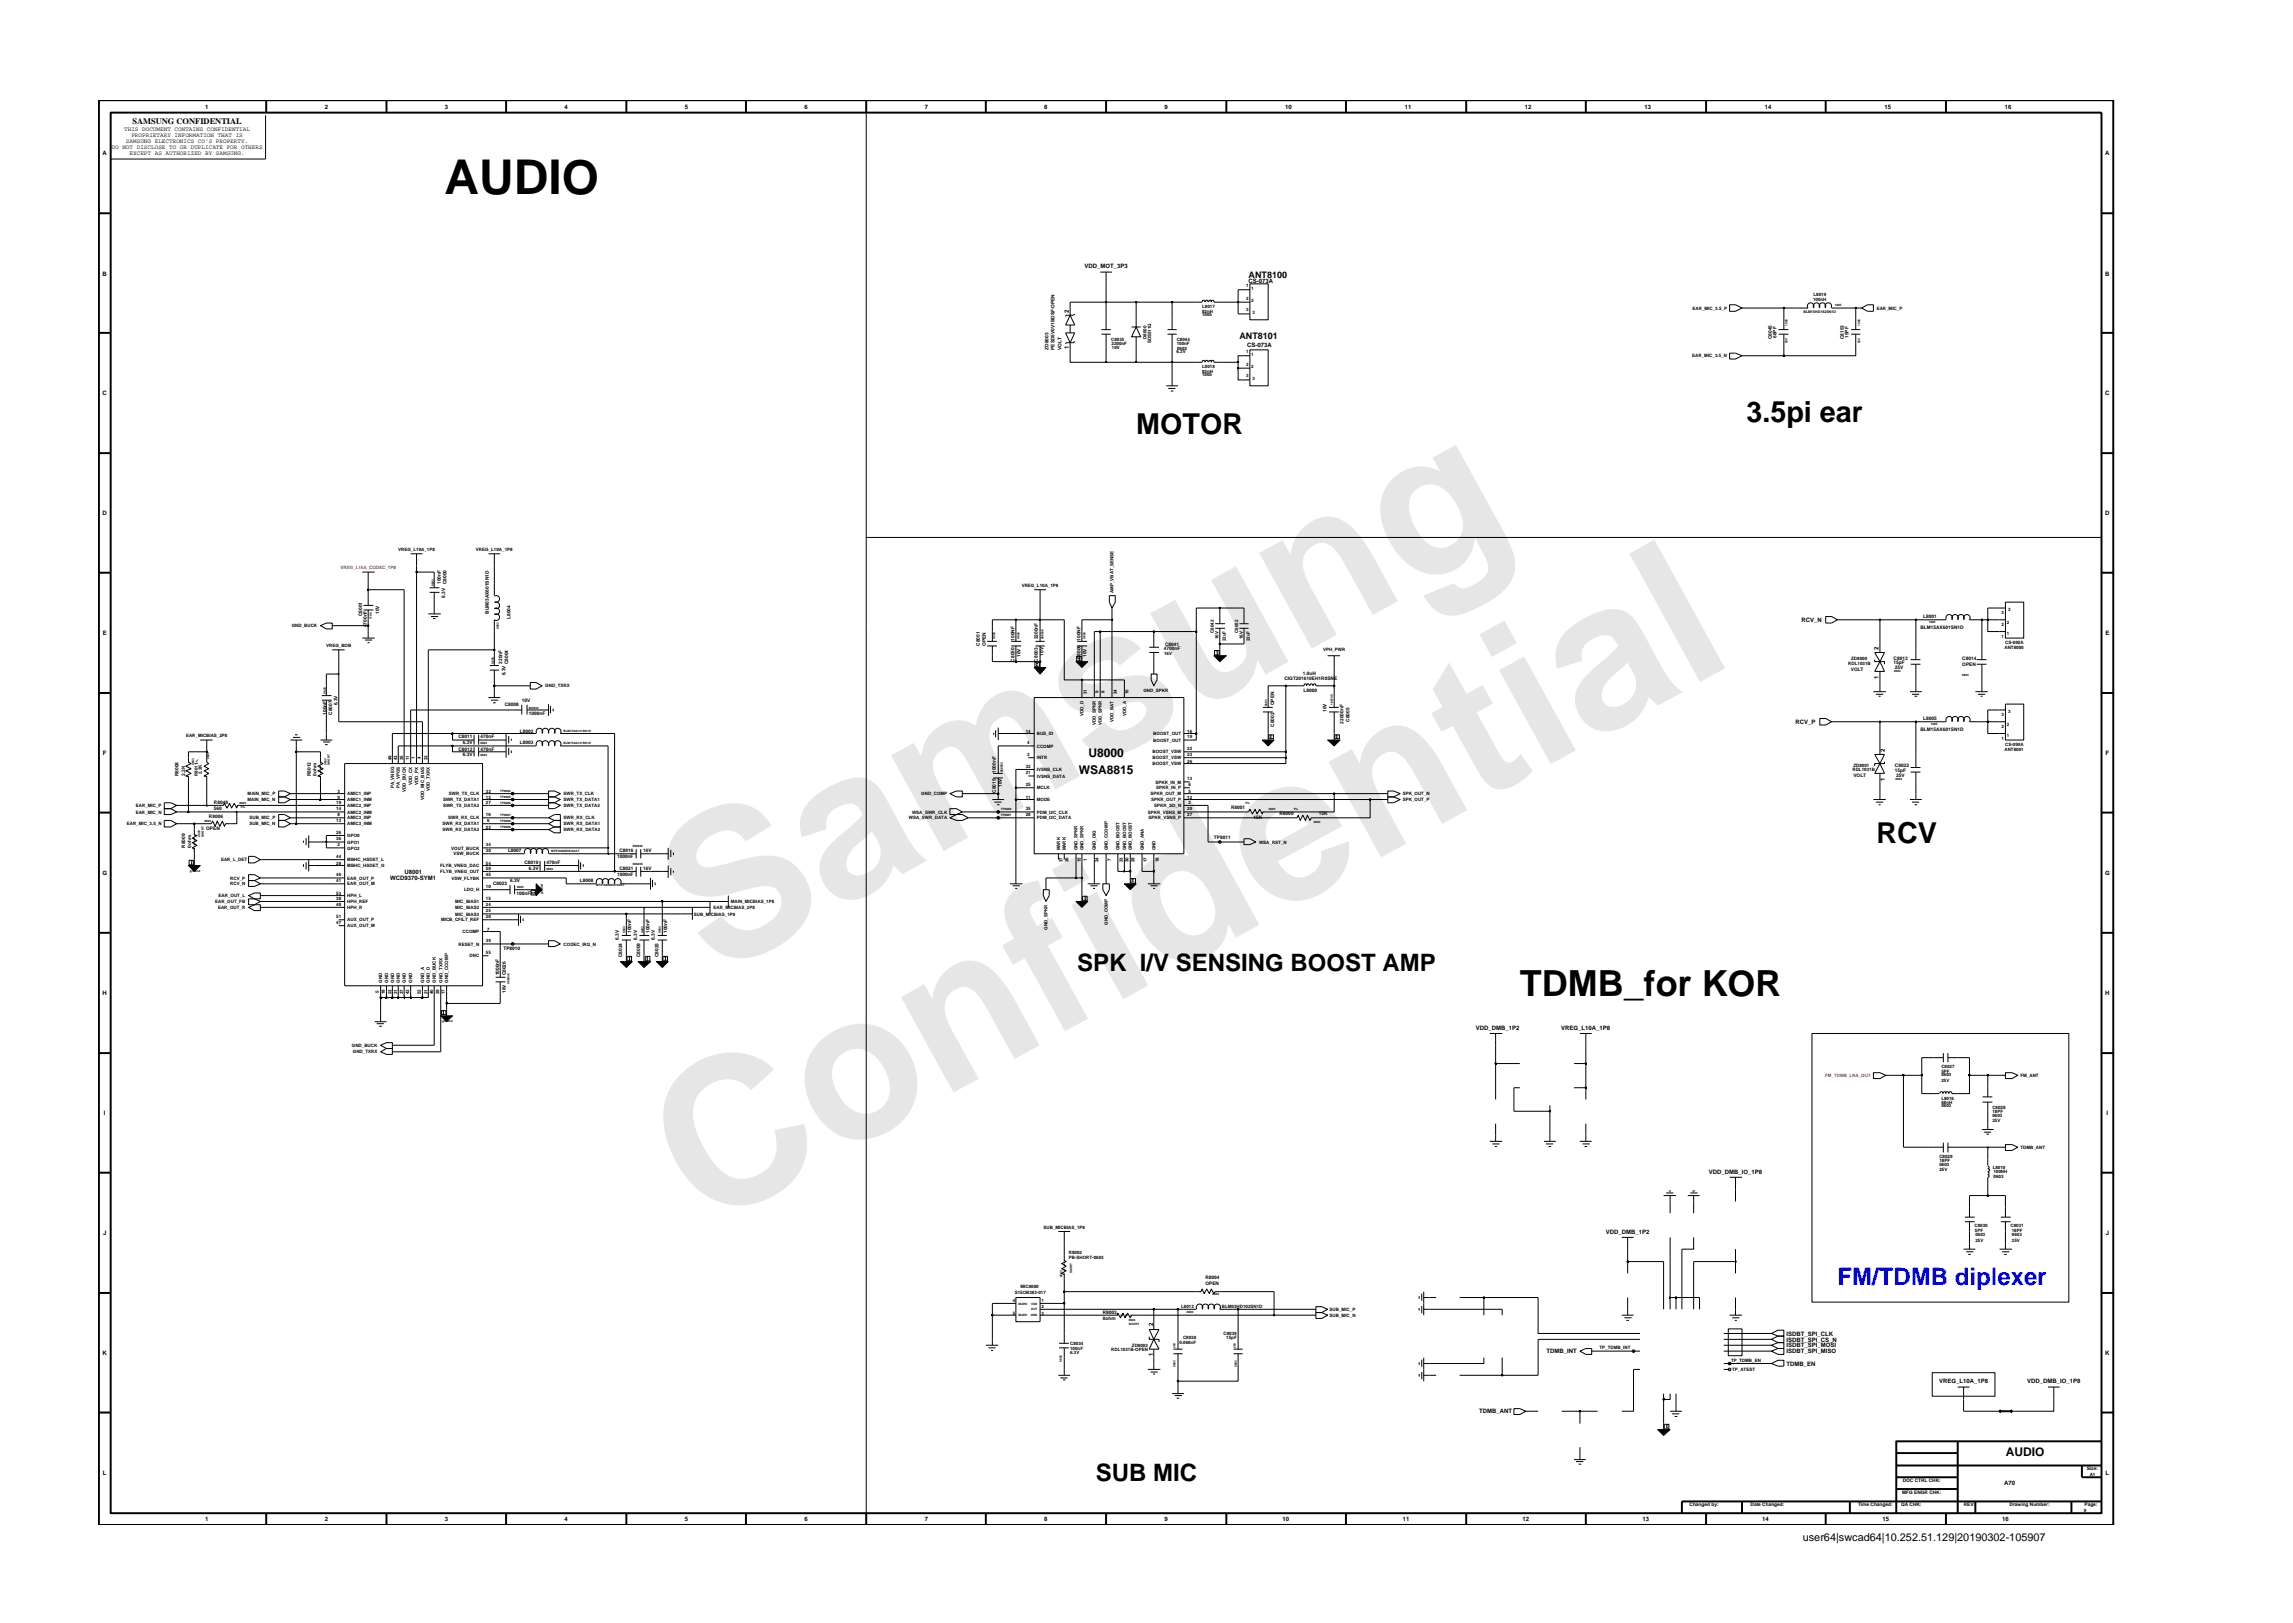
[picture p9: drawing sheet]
<svg xmlns="http://www.w3.org/2000/svg" width="297mm" height="210mm" viewBox="0 0 297 210" stroke-linecap="round" stroke-linejoin="round" font-family="sans-serif">
<defs><g id="words">
<g font-size="26.5" fill="#e6e6e6">
<text x="92.4" y="126.7" transform="rotate(-29 92.4 126.7)">Samsung</text>
<text x="91.1" y="159.4" transform="rotate(-29 91.1 159.4)">Confidential</text>
</g>
<text font-size="6.2" x="57.6" y="25.2">AUDIO</text>
<text font-size="4.7" x="196.9" y="129.1">TDMB_for KOR</text>
<g font-size="3.7">
<text x="147.2" y="56.3">MOTOR</text>
<text x="226.2" y="54.6">3.5pi ear</text>
<text x="243.1" y="109.3">RCV</text>
</g>
<g font-size="3.1">
<text x="139.6" y="125.8">SPK I/V SENSING BOOST AMP</text>
<text x="142" y="191.9">SUB MIC</text>
</g>
<text font-size="3.1" fill="#00f" x="238" y="166.5">FM/TDMB diplexer</text>
<g font-size="1.6">
<text x="139.7" y="100.2">WSA8815</text>
<text x="141" y="98.1">U8000</text>
<text x="259.8" y="188.6">AUDIO</text>
</g>
<text font-size="1.4" x="233.5" y="199.7">user64|swcad64|10.252.51.129|20190302-105907</text>
<g font-size="1.2">
<text x="161.7" y="36">ANT8100</text>
<text x="160.6" y="44">ANT8101</text>
</g>
<text font-size="1.1" x="17.2" y="16.1">SAMSUNG CONFIDENTIAL</text>
<g font-size=".8">
<text x="16.1" y="17">THIS DOCUMENT CONTAINS CONFIDENTIAL</text>
<text x="17" y="17.8">PROPRIETARY INFORMATION THAT IS</text>
<text x="26.6" y="14.1">1</text>
<text x="42.1" y="14.1">2</text>
<text x="57.6" y="14.1">3</text>
<text x="73.1" y="14.1">4</text>
<text x="88.7" y="14.1">5</text>
<text x="104.2" y="14.1">6</text>
<text x="119.8" y="14.1">7</text>
<text x="135.3" y="14.1">8</text>
<text x="150.9" y="14.1">9</text>
<text x="166.5" y="14.1">10</text>
<text x="182" y="14.1">11</text>
<text x="197.5" y="14.1">12</text>
<text x="213" y="14.1">13</text>
<text x="228.6" y="14.1">14</text>
<text x="244.1" y="14.1">15</text>
<text x="259.7" y="14.1">16</text>
<text x="13.3" y="20.1">A</text>
<text x="14.5" y="19.3">DO NOT DISCLOSE TO OR DUPLICATE FOR OTHERS</text>
<text x="16.3" y="18.5">SAMSUNG ELECTRONICS CO’S PROPERTY.</text>
<text x="16.8" y="20.1">EXCEPT AS AUTHORIZED BY SAMSUNG.</text>
<text x="272.7" y="20.1">A</text>
<text x="13.3" y="35.7">B</text>
<text x="140.5" y="34.8">VDD_MOT_3P3</text>
<text x="272.7" y="35.7">B</text>
<text x="138.5" y="40.5" transform="rotate(-90 138.5 40.5)">2</text>
<text x="161.7" y="36.6">CS-073A</text>
<text x="138.5" y="45.2" transform="rotate(-90 138.5 45.2)">1</text>
<text x="161.6" y="45">CS-073A</text>
<text x="13.3" y="51.2">C</text>
<text x="272.7" y="51.2">C</text>
<text x="13.3" y="66.8">D</text>
<text x="272.7" y="66.8">D</text>
<text x="13.3" y="82.3">E</text>
<text x="233.4" y="80.6">RCV_N</text>
<text x="272.7" y="82.3">E</text>
<text x="243.4" y="87.9" transform="rotate(-90 243.4 87.9)">1</text>
<text x="243.4" y="84.2" transform="rotate(-90 243.4 84.2)">2</text>
<text x="232.6" y="93.8">RCV_P</text>
<text x="13.3" y="97.8">F</text>
<text x="244.2" y="101.1" transform="rotate(-90 244.2 101.1)">1</text>
<text x="244.2" y="97.4" transform="rotate(-90 244.2 97.4)">2</text>
<text x="272.8" y="97.8">F</text>
<text x="13.3" y="113.3">G</text>
<text x="52.4" y="113.2">U8001</text>
<text x="272.7" y="113.3">G</text>
<text x="50.6" y="114">WCD9370-SYM1</text>
<text x="13.3" y="128.9">H</text>
<text x="272.7" y="128.9">H</text>
<text x="191.2" y="133.4">VDD_DMB_1P2</text>
<text x="202.3" y="133.4">VREG_L10A_1P8</text>
<text x="13.5" y="144.4">I</text>
<text x="272.9" y="144.4">I</text>
<text x="221.4" y="152">VDD_DMB_IO_1P8</text>
<text x="13.4" y="160">J</text>
<text x="208" y="159.9">VDD_DMB_1P2</text>
<text x="272.8" y="160">J</text>
<text x="149.4" y="171.7" transform="rotate(-90 149.4 171.7)">2</text>
<text x="231.4" y="173.8">ISDBT_SPI_CS_N</text>
<text x="231.4" y="173">ISDBT_SPI_CLK</text>
<text x="13.3" y="175.5">K</text>
<text x="149.4" y="175.7" transform="rotate(-90 149.4 175.7)">1</text>
<text x="200.3" y="175.3">TDMB_INT</text>
<text x="231.4" y="174.6">ISDBT_SPI_MOSI</text>
<text x="231.4" y="175.3">ISDBT_SPI_MISO</text>
<text x="231.4" y="176.9">TDMB_EN</text>
<text x="251.2" y="179.2">VREG_L10A_1P8</text>
<text x="262.6" y="179.2">VDD_DMB_IO_1P8</text>
<text x="272.7" y="175.5">K</text>
<text x="191.6" y="183.1">TDMB_ANT</text>
<text x="13.3" y="191.1">L</text>
<text x="272.8" y="191.1">L</text>
<text x="26.6" y="197.1">1</text>
<text x="42.1" y="197.1">2</text>
<text x="57.6" y="197.1">3</text>
<text x="73.1" y="197.1">4</text>
<text x="88.7" y="197.1">5</text>
<text x="104.2" y="197.1">6</text>
<text x="119.8" y="197.1">7</text>
<text x="135.3" y="197.1">8</text>
<text x="150.9" y="197.1">9</text>
<text x="166.1" y="197.1">10</text>
<text x="181.7" y="197.1">11</text>
<text x="197.2" y="197.1">12</text>
<text x="212.8" y="197.1">13</text>
<text x="228.3" y="197.1">14</text>
<text x="243.9" y="197.1">15</text>
<text x="259.4" y="197.1">16</text>
<text x="259.6" y="192.4">A70</text>
</g>
<g font-size=".6">
<text x="155.7" y="39.9">L8017</text>
<text x="155.7" y="40.5">82nH</text>
<text x="155.7" y="40.9">1005</text>
<text x="161.4" y="37.2">1</text>
<text x="161.4" y="38.8">2</text>
<text x="161.4" y="40.3">3</text>
<text x="162.1" y="37.5">1</text>
<text x="162.1" y="39.1">2</text>
<text x="162.3" y="40.7">3</text>
<text x="219.3" y="40.1">EAR_MIC_3.5_P</text>
<text x="234.9" y="38.9">100nH</text>
<text x="234.9" y="38.3">L8019</text>
<text x="243.1" y="40.1">EAR_MIC_P</text>
<text x="135.8" y="45.3" transform="rotate(-90 135.8 45.3)">ZD8003</text>
<text x="136.6" y="45.3" transform="rotate(-90 136.6 45.3)">PESD5V0V1BDSF-OPEN</text>
<text x="137.5" y="45.3" transform="rotate(-90 137.5 45.3)">VOLT</text>
<text x="143.9" y="44.1">C8035</text>
<text x="144" y="44.7">2200nF</text>
<text x="144" y="45.2">10V</text>
<text x="148.5" y="43.9" transform="rotate(-90 148.5 43.9)">D8000</text>
<text x="149.1" y="44.5" transform="rotate(-90 149.1 44.5)">SDS511Q</text>
<text x="152.4" y="45.7">6.3V</text>
<text x="152.4" y="44.7">100nF</text>
<text x="152.4" y="44.1">C8044</text>
<text x="152.5" y="45.3">0603</text>
<text x="155.7" y="47.7">L8018</text>
<text x="161.4" y="45.7">1</text>
<text x="161.4" y="47.4">2</text>
<text x="162.1" y="46.1">1</text>
<text x="162.1" y="47.6">2</text>
<text x="219.2" y="46.3">EAR_MIC_3.5_N</text>
<text x="229.5" y="44" transform="rotate(-90 229.5 44)">C8045</text>
<text x="230.1" y="43.8" transform="rotate(-90 230.1 43.8)">68PF</text>
<text x="238.8" y="44" transform="rotate(-90 238.8 44)">C8153</text>
<text x="239.4" y="43.8" transform="rotate(-90 239.4 43.8)">15PF</text>
<text x="155.7" y="48.7">1005</text>
<text x="155.7" y="48.3">82nH</text>
<text x="161.4" y="48.9">3</text>
<text x="162.3" y="49.2">3</text>
<text x="51.6" y="71.4">VREG_L10A_1P8</text>
<text x="61.7" y="71.4">VREG_L10A_1P8</text>
<text x="57.1" y="75.7" transform="rotate(-90 57.1 75.7)">100nF</text>
<text x="57.7" y="77.4" transform="rotate(-90 57.7 77.4)">6.3V</text>
<text x="57.9" y="75.7" transform="rotate(-90 57.9 75.7)">C8000</text>
<text x="132.4" y="76">VREG_L10A_1P8</text>
<text x="144.3" y="76.8" transform="rotate(-90 144.3 76.8)">AMP_VBAT_SENSE</text>
<text x="37.8" y="81.3">GND_BUCK</text>
<text x="42.3" y="83.8">VREG_BOB</text>
<text x="46.9" y="79.8" transform="rotate(-90 46.9 79.8)">C8001</text>
<text x="47.5" y="81.2" transform="rotate(-90 47.5 81.2)">4700nF</text>
<text x="49.1" y="79.5" transform="rotate(-90 49.1 79.5)">10V</text>
<text x="63.3" y="79.5" transform="rotate(-90 63.3 79.5)">BLM03AX601SN1D</text>
<text x="66.1" y="80.2" transform="rotate(-90 66.1 80.2)">L8004</text>
<text x="126.9" y="83.7" transform="rotate(-90 126.9 83.7)">C8051</text>
<text x="127.7" y="83.7" transform="rotate(-90 127.7 83.7)">OPEN</text>
<text x="131.4" y="83" transform="rotate(-90 131.4 83)">100NF</text>
<text x="134.4" y="82.8" transform="rotate(-90 134.4 82.8)">2200nF</text>
<text x="140" y="83" transform="rotate(-90 140 83)">100NF</text>
<text x="150.9" y="83.7">C8041</text>
<text x="157.3" y="82" transform="rotate(-90 157.3 82)">C8042</text>
<text x="157.8" y="82.8" transform="rotate(-90 157.8 82.8)">16V</text>
<text x="158.8" y="83.1" transform="rotate(-90 158.8 83.1)">22uF</text>
<text x="160.4" y="82" transform="rotate(-90 160.4 82)">C8052</text>
<text x="161" y="82.8" transform="rotate(-90 161 82.8)">16V</text>
<text x="161.9" y="83.1" transform="rotate(-90 161.9 83.1)">22uF</text>
<text x="248.8" y="81.5">BLM15AX601SN1D</text>
<text x="249.1" y="80.1">L8001</text>
<text x="259.3" y="79.5">3</text>
<text x="259.3" y="82.7">1</text>
<text x="259.3" y="81.1">2</text>
<text x="259.8" y="83.4">CS-090A</text>
<text x="260" y="82.3">1</text>
<text x="260" y="80.8">2</text>
<text x="260.1" y="79.2">3</text>
<text x="65.1" y="86" transform="rotate(-90 65.1 86)">220nF</text>
<text x="65.5" y="87.5" transform="rotate(-90 65.5 87.5)">6.3V</text>
<text x="65.8" y="86" transform="rotate(-90 65.8 86)">C8004</text>
<text x="70.6" y="89.1">GND_TXRX</text>
<text x="131.4" y="85.7" transform="rotate(-90 131.4 85.7)">C8050</text>
<text x="132.2" y="85.1" transform="rotate(-90 132.2 85.1)">10V</text>
<text x="134.4" y="85.7" transform="rotate(-90 134.4 85.7)">C8003</text>
<text x="135.2" y="84.9" transform="rotate(-90 135.2 84.9)">10V</text>
<text x="140" y="85.4" transform="rotate(-90 140 85.4)">C8006</text>
<text x="140.7" y="85.1" transform="rotate(-90 140.7 85.1)">10V</text>
<text x="140.8" y="89.9" transform="rotate(-90 140.8 89.9)">31</text>
<text x="142.3" y="89.8" transform="rotate(-90 142.3 89.8)">9</text>
<text x="143.1" y="89.8" transform="rotate(-90 143.1 89.8)">8</text>
<text x="144.7" y="89.9" transform="rotate(-90 144.7 89.9)">34</text>
<text x="146.2" y="89.9" transform="rotate(-90 146.2 89.9)">10</text>
<text x="148.1" y="89.6">GND_SPKR</text>
<text x="150.8" y="84.2">4700nF</text>
<text x="150.8" y="84.8">16V</text>
<text x="166.4" y="88.1">CIGT201610EH1R0SNE</text>
<text x="168.8" y="87.5">1.0uH</text>
<text x="168.9" y="89.6">L8000</text>
<text x="171.4" y="84.4">VPH_PWR</text>
<text x="239.4" y="86.1">RDL1031B</text>
<text x="239.8" y="86.9">VOLT</text>
<text x="239.8" y="85.5">ZD8000</text>
<text x="245.3" y="86">15pF</text>
<text x="245.3" y="85.5">C8013</text>
<text x="245.5" y="86.7">25V</text>
<text x="254.2" y="86.3">OPEN</text>
<text x="254.2" y="85.5">C8014</text>
<text x="259.7" y="84">ANT8000</text>
<text x="24.1" y="95.5">EAR_MICBIAS_2P8</text>
<text x="42.3" y="92.6" transform="rotate(-90 42.3 92.6)">100nF</text>
<text x="43" y="92.6" transform="rotate(-90 43 92.6)">C8007</text>
<text x="43.7" y="91.4" transform="rotate(-90 43.7 91.4)">6.3V</text>
<text x="59.4" y="95.6">C8011</text>
<text x="62.3" y="95.6">470nF</text>
<text x="65.4" y="91.4">C8008</text>
<text x="67.3" y="94.9">L8002</text>
<text x="67.6" y="91">10V</text>
<text x="68.5" y="92.6">1000nF</text>
<text x="132.9" y="94.9">14</text>
<text x="134.3" y="95.2">BUS_ID</text>
<text x="140.4" y="92.8" transform="rotate(-90 140.4 92.8)">VDD_D</text>
<text x="142" y="94" transform="rotate(-90 142 94)">VDD_SPKR</text>
<text x="142.7" y="94" transform="rotate(-90 142.7 94)">VDD_SPKR</text>
<text x="144.3" y="93.5" transform="rotate(-90 144.3 93.5)">VDD_BAT</text>
<text x="145.9" y="92.8" transform="rotate(-90 145.9 92.8)">VDD_A</text>
<text x="149.4" y="95.2">BOOST_OUT</text>
<text x="153.8" y="94.9">16</text>
<text x="153.8" y="95.7">19</text>
<text x="165" y="94.1" transform="rotate(-90 165 94.1)">C8002</text>
<text x="165" y="91.4" transform="rotate(-90 165 91.4)">OPEN</text>
<text x="171.8" y="92.2" transform="rotate(-90 171.8 92.2)">10V</text>
<text x="174" y="93.8" transform="rotate(-90 174 93.8)">22000nF</text>
<text x="174.8" y="93.5" transform="rotate(-90 174.8 93.5)">C8005</text>
<text x="248.8" y="94.7">BLM15AX601SN1D</text>
<text x="249.1" y="93.3">L8005</text>
<text x="259.3" y="95.9">1</text>
<text x="259.3" y="94.3">2</text>
<text x="259.3" y="92.7">3</text>
<text x="260" y="95.5">1</text>
<text x="260" y="94">2</text>
<text x="260.1" y="92.4">3</text>
<text x="23.1" y="100.5" transform="rotate(-90 23.1 100.5)">R8008</text>
<text x="24" y="100.5" transform="rotate(-90 24 100.5)">2.2K</text>
<text x="25.6" y="100.5" transform="rotate(-90 25.6 100.5)">R8011</text>
<text x="26.1" y="100.3" transform="rotate(-90 26.1 100.3)">2.2K</text>
<text x="40.2" y="100.5" transform="rotate(-90 40.2 100.5)">R8012</text>
<text x="41" y="100.5" transform="rotate(-90 41 100.5)">0ohm</text>
<text x="50.7" y="98.5" transform="rotate(-90 50.7 98.5)">49</text>
<text x="51.5" y="98.5" transform="rotate(-90 51.5 98.5)">43</text>
<text x="52.2" y="98.5" transform="rotate(-90 52.2 98.5)">35</text>
<text x="53" y="98.5" transform="rotate(-90 53 98.5)">11</text>
<text x="53.4" y="101.7" transform="rotate(-90 53.4 101.7)">VDD_CX</text>
<text x="53.7" y="98.3" transform="rotate(-90 53.7 98.3)">1</text>
<text x="54.2" y="101.7" transform="rotate(-90 54.2 101.7)">VDD_PX</text>
<text x="54.5" y="98.3" transform="rotate(-90 54.5 98.3)">4</text>
<text x="55.4" y="98.5" transform="rotate(-90 55.4 98.5)">33</text>
<text x="59.4" y="97.2">C8012</text>
<text x="60" y="98">6.3V</text>
<text x="60" y="96.4">6.3V</text>
<text x="62.3" y="97.2">470nF</text>
<text x="67.3" y="96.4">L8003</text>
<text x="129" y="100.1" transform="rotate(-90 129 100.1)">1000nF</text>
<text x="129.8" y="102" transform="rotate(-90 129.8 102)">10V</text>
<text x="132.9" y="99.6">32</text>
<text x="132.9" y="100.3">21</text>
<text x="132.9" y="101.8">25</text>
<text x="133" y="96.4">4</text>
<text x="133" y="97.9">3</text>
<text x="134.3" y="96.8">CCOMP</text>
<text x="134.3" y="98.4">INTR</text>
<text x="134.3" y="99.9">IVSNS_CLK</text>
<text x="134.3" y="100.7">IVSNS_DATA</text>
<text x="149.3" y="97.6">BOOST_VSW</text>
<text x="149.3" y="98.4">BOOST_VSW</text>
<text x="149.3" y="99.1">BOOST_VSW</text>
<text x="149.4" y="96.1">BOOST_OUT</text>
<text x="149.7" y="101.5">SPKR_IN_M</text>
<text x="153.8" y="97.2">22</text>
<text x="153.8" y="97.9">23</text>
<text x="153.8" y="98.8">26</text>
<text x="153.8" y="101.1">13</text>
<text x="154" y="101.8">6</text>
<text x="240" y="99.9">RDL1031B</text>
<text x="240.1" y="100.6">VOLT</text>
<text x="240.1" y="99.3">ZD8001</text>
<text x="245.5" y="100">15pF</text>
<text x="245.5" y="99.4">C8022</text>
<text x="245.6" y="100.7">25V</text>
<text x="259.7" y="97.2">ANT8001</text>
<text x="259.8" y="96.6">CS-090A</text>
<text x="16.4" y="106.9">EAR_MIC_3.5_N</text>
<text x="17.6" y="105.4">EAR_MIC_N</text>
<text x="17.6" y="104.5">EAR_MIC_P</text>
<text x="26.7" y="107.6">OPEN</text>
<text x="27.1" y="106">R8006</text>
<text x="27.7" y="104.9">560</text>
<text x="27.7" y="104.2">R8040</text>
<text x="32" y="103.8">MAIN_MIC_N</text>
<text x="32.1" y="103">MAIN_MIC_P</text>
<text x="32.3" y="106.9">SUB_MIC_N</text>
<text x="32.3" y="106.2">SUB_MIC_P</text>
<text x="43.6" y="106.5">13</text>
<text x="43.6" y="105">14</text>
<text x="43.6" y="104.2">19</text>
<text x="43.7" y="105.7">8</text>
<text x="43.7" y="103.4">9</text>
<text x="43.7" y="102.7">3</text>
<text x="45" y="106.2">AMIC3_INP</text>
<text x="45" y="103.8">AMIC1_INM</text>
<text x="45" y="106.9">AMIC3_INM</text>
<text x="45" y="103">AMIC1_INP</text>
<text x="45" y="105.4">AMIC2_INM</text>
<text x="45" y="104.5">AMIC2_INP</text>
<text x="51" y="102.1" transform="rotate(-90 51 102.1)">PA_VNEG</text>
<text x="51.8" y="102.1" transform="rotate(-90 51.8 102.1)">PA_VPOS</text>
<text x="52.6" y="102.6" transform="rotate(-90 52.6 102.6)">VDD_BUCK</text>
<text x="54.9" y="103.7" transform="rotate(-90 54.9 103.7)">VDD_MIC_BIAS</text>
<text x="55.7" y="102.4" transform="rotate(-90 55.7 102.4)">VDD_TXRX</text>
<text x="57.3" y="106.9">SWR_RX_DATA1</text>
<text x="57.3" y="107.7">SWR_RX_DATA2</text>
<text x="57.4" y="103.8">SWR_TX_DATA1</text>
<text x="57.4" y="104.5">SWR_TX_DATA2</text>
<text x="58.1" y="106.2">SWR_RX_CLK</text>
<text x="58.1" y="103">SWR_TX_CLK</text>
<text x="63" y="102.7">32</text>
<text x="63" y="103.4">12</text>
<text x="63" y="104.2">27</text>
<text x="63" y="107.3">22</text>
<text x="63" y="105.7">16</text>
<text x="63.1" y="106.5">6</text>
<text x="73" y="106.9">SWR_RX_DATA1</text>
<text x="73" y="103.8">SWR_TX_DATA1</text>
<text x="73" y="106.2">SWR_RX_CLK</text>
<text x="73" y="107.7">SWR_RX_DATA2</text>
<text x="73" y="104.6">SWR_TX_DATA2</text>
<text x="73" y="103">SWR_TX_CLK</text>
<text x="117.7" y="106.2">WSA_SWR_DATA</text>
<text x="118.1" y="105.4">WSA_SWR_CLK</text>
<text x="119.3" y="103">GND_COMP</text>
<text x="129" y="102.7" transform="rotate(-90 129 102.7)">C8015</text>
<text x="132.9" y="105">35</text>
<text x="132.9" y="103.4">11</text>
<text x="132.9" y="105.7">28</text>
<text x="134.3" y="105.4">PDM_I2C_CLK</text>
<text x="134.3" y="102.3">MCLK</text>
<text x="134.3" y="106.2">PDM_I2C_DATA</text>
<text x="134.3" y="103.8">MODE</text>
<text x="148.7" y="105.4">SPKR_VSNS_M</text>
<text x="148.8" y="106.2">SPKR_VSNS_P</text>
<text x="149" y="103">SPKR_OUT_M</text>
<text x="149.1" y="103.8">SPKR_OUT_P</text>
<text x="149.5" y="104.5">SPKR_SD_N</text>
<text x="149.8" y="102.3">SPKR_IN_P</text>
<text x="153.8" y="105">20</text>
<text x="153.8" y="105.7">27</text>
<text x="153.8" y="103.4">12</text>
<text x="154" y="104.2">2</text>
<text x="154" y="102.7">5</text>
<text x="159.5" y="104.8">R8001</text>
<text x="162.4" y="106.1">15K</text>
<text x="165.8" y="105.6">R8000</text>
<text x="170.8" y="105.6">15K</text>
<text x="181.7" y="103.8">SPK_OUT_P</text>
<text x="181.7" y="103">SPK_OUT_N</text>
<text x="24" y="109.8" transform="rotate(-90 24 109.8)">R8009</text>
<text x="24.8" y="109.8" transform="rotate(-90 24.8 109.8)">0ohm</text>
<text x="28.6" y="111.6">EAR_L_DET</text>
<text x="29.8" y="113.9">RCV_P</text>
<text x="43.6" y="111.2">44</text>
<text x="43.6" y="113.5">46</text>
<text x="43.6" y="108.9">36</text>
<text x="43.6" y="108.1">26</text>
<text x="43.6" y="112">28</text>
<text x="43.7" y="109.6">2</text>
<text x="45" y="111.6">MBHC_HSDET_L</text>
<text x="45" y="113.9">EAR_OUT_P</text>
<text x="45" y="109.3">GPO1</text>
<text x="45" y="108.4">GPO0</text>
<text x="45" y="112.3">MBHC_HSDET_G</text>
<text x="45" y="110.1">GPO2</text>
<text x="57" y="112.3">FLYB_VNEG_DAC</text>
<text x="57" y="113.1">FLYB_VNEG_OUT</text>
<text x="58.5" y="110.1">VOUT_BUCK</text>
<text x="58.5" y="113.9">VSW_FLYBK</text>
<text x="58.8" y="110.8">VSW_BUCK</text>
<text x="63" y="109.6">34</text>
<text x="63" y="113.5">45</text>
<text x="63" y="110.4">30</text>
<text x="63" y="112">54</text>
<text x="63" y="112.8">50</text>
<text x="65.8" y="110.4">L8007</text>
<text x="67.9" y="112">C8019</text>
<text x="68.5" y="112.7">6.3V</text>
<text x="70.8" y="112">470nF</text>
<text x="79.9" y="111.2">1000nF</text>
<text x="79.9" y="113.5">1000nF</text>
<text x="80.2" y="110.4">C8016</text>
<text x="80.2" y="112.7">C8021</text>
<text x="83.3" y="110.4">16V</text>
<text x="83.3" y="112.7">16V</text>
<text x="137.3" y="110.2" transform="rotate(-90 137.3 110.2)">MARK</text>
<text x="137.7" y="111.7" transform="rotate(-90 137.7 111.7)">37</text>
<text x="138.1" y="110.2" transform="rotate(-90 138.1 110.2)">MARK</text>
<text x="138.4" y="111.7" transform="rotate(-90 138.4 111.7)">36</text>
<text x="139.6" y="110.2" transform="rotate(-90 139.6 110.2)">GND_SPKR</text>
<text x="140" y="111.7" transform="rotate(-90 140 111.7)">15</text>
<text x="140.4" y="110.2" transform="rotate(-90 140.4 110.2)">GND_SPKR</text>
<text x="140.8" y="111.5" transform="rotate(-90 140.8 111.5)">1</text>
<text x="142" y="110.2" transform="rotate(-90 142 110.2)">GND_DIG</text>
<text x="142.3" y="111.7" transform="rotate(-90 142.3 111.7)">24</text>
<text x="143.5" y="110.2" transform="rotate(-90 143.5 110.2)">GND_CCOMP</text>
<text x="143.9" y="111.5" transform="rotate(-90 143.9 111.5)">7</text>
<text x="145" y="110.2" transform="rotate(-90 145 110.2)">GND_BOOST</text>
<text x="145.4" y="111.7" transform="rotate(-90 145.4 111.7)">33</text>
<text x="145.9" y="110.2" transform="rotate(-90 145.9 110.2)">GND_BOOST</text>
<text x="146.2" y="111.7" transform="rotate(-90 146.2 111.7)">30</text>
<text x="146.6" y="110.2" transform="rotate(-90 146.6 110.2)">GND_BOOST</text>
<text x="147" y="111.7" transform="rotate(-90 147 111.7)">29</text>
<text x="148.2" y="110.2" transform="rotate(-90 148.2 110.2)">GND_ANA</text>
<text x="148.6" y="111.7" transform="rotate(-90 148.6 111.7)">17</text>
<text x="149.7" y="110.2" transform="rotate(-90 149.7 110.2)">GND</text>
<text x="150.1" y="111.7" transform="rotate(-90 150.1 111.7)">18</text>
<text x="157.3" y="108.7">TP8011</text>
<text x="163.1" y="109.3">WSA_RST_N</text>
<text x="27.9" y="117">EAR_OUT_FB</text>
<text x="28.3" y="117.8">EAR_OUT_R</text>
<text x="28.3" y="116.2">EAR_OUT_L</text>
<text x="29.8" y="114.7">RCV_N</text>
<text x="43.6" y="115.9">53</text>
<text x="43.6" y="119.7">47</text>
<text x="43.6" y="117.4">48</text>
<text x="43.6" y="116.7">38</text>
<text x="43.6" y="114.3">41</text>
<text x="43.6" y="118.9">51</text>
<text x="45" y="116.2">HPH_L</text>
<text x="45" y="117.8">HPH_R</text>
<text x="45" y="117">HPH_REF</text>
<text x="45" y="114.7">EAR_OUT_M</text>
<text x="45" y="119.4">AUX_OUT_P</text>
<text x="57.1" y="119.4">MICB_CFILT_REF</text>
<text x="59" y="117.8">MIC_BIAS2</text>
<text x="59" y="118.6">MIC_BIAS3</text>
<text x="59" y="117">MIC_BIAS1</text>
<text x="60.1" y="115.5">LDO_H</text>
<text x="63" y="117.4">24</text>
<text x="63" y="118.2">25</text>
<text x="63" y="115">10</text>
<text x="63" y="116.7">15</text>
<text x="63" y="118.9">20</text>
<text x="63.9" y="114.7">C8023</text>
<text x="66.1" y="114.3">6.3V</text>
<text x="66.9" y="115.9">100nF</text>
<text x="75.1" y="114.3">L8008</text>
<text x="89.9" y="118.6">SUB_MICBIAS_1P8</text>
<text x="92.4" y="117.8">EAR_MICBIAS_2P8</text>
<text x="94.7" y="117">MAIN_MICBIAS_1P8</text>
<text x="143.5" y="119.8" transform="rotate(-90 143.5 119.8)">GND_COMP</text>
<text x="45" y="120.1">AUX_OUT_M</text>
<text x="59.4" y="122.5">RESET_N</text>
<text x="59.9" y="120.9">CCOMP</text>
<text x="60.8" y="124">DNC</text>
<text x="63" y="123.6">55</text>
<text x="63" y="122.1">39</text>
<text x="63.1" y="120.6">7</text>
<text x="65.2" y="123">TP8010</text>
<text x="73" y="122.5">CODEC_IRQ_N</text>
<text x="80.2" y="121.8" transform="rotate(-90 80.2 121.8)">6.3V</text>
<text x="80.6" y="124" transform="rotate(-90 80.6 124)">C8024</text>
<text x="81.8" y="120.8" transform="rotate(-90 81.8 120.8)">100nF</text>
<text x="82.5" y="121.8" transform="rotate(-90 82.5 121.8)">6.3V</text>
<text x="82.9" y="124" transform="rotate(-90 82.9 124)">C8009</text>
<text x="84.1" y="120.8" transform="rotate(-90 84.1 120.8)">100nF</text>
<text x="84.8" y="121.8" transform="rotate(-90 84.8 121.8)">6.3V</text>
<text x="85.3" y="124" transform="rotate(-90 85.3 124)">C8025</text>
<text x="86.4" y="120.8" transform="rotate(-90 86.4 120.8)">100nF</text>
<text x="135.7" y="120.4" transform="rotate(-90 135.7 120.4)">GND_SPKR</text>
<text x="49.1" y="128.6" transform="rotate(-90 49.1 128.6)">5</text>
<text x="49.5" y="127.3" transform="rotate(-90 49.5 127.3)">GND</text>
<text x="49.9" y="128.8" transform="rotate(-90 49.9 128.8)">18</text>
<text x="50.3" y="127.3" transform="rotate(-90 50.3 127.3)">GND</text>
<text x="50.7" y="128.8" transform="rotate(-90 50.7 128.8)">23</text>
<text x="51" y="127.3" transform="rotate(-90 51 127.3)">GND</text>
<text x="51.5" y="128.8" transform="rotate(-90 51.5 128.8)">31</text>
<text x="51.8" y="127.3" transform="rotate(-90 51.8 127.3)">GND</text>
<text x="52.2" y="128.8" transform="rotate(-90 52.2 128.8)">37</text>
<text x="52.6" y="127.3" transform="rotate(-90 52.6 127.3)">GND</text>
<text x="53" y="128.8" transform="rotate(-90 53 128.8)">42</text>
<text x="53.4" y="127.3" transform="rotate(-90 53.4 127.3)">GND</text>
<text x="54.5" y="128.8" transform="rotate(-90 54.5 128.8)">52</text>
<text x="54.9" y="127.3" transform="rotate(-90 54.9 127.3)">GND_A</text>
<text x="55.4" y="128.8" transform="rotate(-90 55.4 128.8)">21</text>
<text x="55.7" y="127.3" transform="rotate(-90 55.7 127.3)">GND_D</text>
<text x="56.1" y="128.8" transform="rotate(-90 56.1 128.8)">40</text>
<text x="56.5" y="127.3" transform="rotate(-90 56.5 127.3)">GND_BUCK</text>
<text x="56.9" y="128.8" transform="rotate(-90 56.9 128.8)">29</text>
<text x="57.3" y="127.3" transform="rotate(-90 57.3 127.3)">GND_TXRX</text>
<text x="57.6" y="128.8" transform="rotate(-90 57.6 128.8)">17</text>
<text x="58.1" y="127.3" transform="rotate(-90 58.1 127.3)">GND_CCOMP</text>
<text x="64.7" y="126.4" transform="rotate(-90 64.7 126.4)">1000nF</text>
<text x="65.5" y="128.6" transform="rotate(-90 65.5 128.6)">16V</text>
<text x="65.5" y="126.4" transform="rotate(-90 65.5 126.4)">C8026</text>
<text x="45.6" y="135.6">GND_BUCK</text>
<text x="45.7" y="136.5">GND_TXRX</text>
<text x="251.5" y="139">5PF</text>
<text x="251.5" y="140.2">25V</text>
<text x="251.5" y="138.4">C8027</text>
<text x="251.5" y="139.4">0603</text>
<text x="251.5" y="143.5">0603</text>
<text x="251.5" y="142.4">L8016</text>
<text x="251.5" y="143">68nH</text>
<text x="258.1" y="143.6">C8028</text>
<text x="261.7" y="139.5">FM_ANT</text>
<text x="258.1" y="145.3">25V</text>
<text x="258.1" y="144.6">0603</text>
<text x="258.1" y="144.2">18PF</text>
<text x="261.7" y="148.8">TDMB_ANT</text>
<text x="251.2" y="150.6">18PF</text>
<text x="251.2" y="151.8">25V</text>
<text x="251.2" y="150.1">C8029</text>
<text x="251.2" y="151">0603</text>
<text x="258.1" y="151.4">L8010</text>
<text x="258.2" y="152">100NH</text>
<text x="258.3" y="152.6">0603</text>
<text x="135.2" y="159.2">SUB_MICBIAS_1P8</text>
<text x="255.8" y="158.9">C8030</text>
<text x="255.8" y="159.5">5PF</text>
<text x="255.9" y="160.9">25V</text>
<text x="255.9" y="160.1">0603</text>
<text x="260.4" y="158.9">C8031</text>
<text x="260.6" y="159.5">18PF</text>
<text x="260.6" y="160.1">0603</text>
<text x="260.6" y="160.9">25V</text>
<text x="131.4" y="167.7">S15OB383-017</text>
<text x="132.2" y="166.9">MIC8000</text>
<text x="138.5" y="163.1">PB-SHORT-0603</text>
<text x="138.5" y="162.4">R8002</text>
<text x="156.2" y="165.7">R8004</text>
<text x="156.2" y="166.5">OPEN</text>
<text x="131.2" y="168.7">4</text>
<text x="131.2" y="170.3">5</text>
<text x="134.9" y="169.4">2</text>
<text x="134.9" y="170.3">3</text>
<text x="134.9" y="168.7">1</text>
<text x="142.9" y="170.2">R8003</text>
<text x="142.9" y="171">0ohm</text>
<text x="153" y="169.4">L8012</text>
<text x="153.3" y="173.5">C8038</text>
<text x="158.3" y="169.4">BLM03HD102SN1D</text>
<text x="158.5" y="173">C8039</text>
<text x="158.9" y="173.5">15pF</text>
<text x="172.2" y="170.6">SUB_MIC_N</text>
<text x="172.2" y="169.8">SUB_MIC_P</text>
<text x="138.6" y="174.9">100nF</text>
<text x="138.6" y="175.5">6.3V</text>
<text x="138.6" y="174.3">C8034</text>
<text x="143.9" y="175">RDL1031B-OPEN</text>
<text x="146.6" y="174.5">ZD8002</text>
<text x="152.8" y="174.1">0.068nF</text>
<text x="207.2" y="174.7">TP_TDMB_INT</text>
<text x="224.2" y="176.4">TP_TDMB_EN</text>
<text x="224.4" y="177.6">TP_ATEST</text>
<text x="270.3" y="190.4">Size:</text>
<text x="270.7" y="191.2">A1</text>
<text x="218.9" y="195.1">Changed by:</text>
<text x="226.8" y="195.1">Date Changed:</text>
<text x="240.7" y="195.1">Time Changed:</text>
<text x="246.3" y="195.1">QA CHK:</text>
<text x="246.4" y="193.5">MFG ENGR CHK:</text>
<text x="246.5" y="192">DOC CTRL CHK:</text>
<text x="254.4" y="195.1">REV:</text>
<text x="260.3" y="195.1">Drawing Number:</text>
<text x="269.9" y="195.9">9</text>
<text x="270" y="195.1">Page:</text>
</g>
<g font-size=".6" fill="#f00">
<text x="44.1" y="73.7">VREG_L15A_CODEC_1P8</text>
<text x="236.4" y="139.5">FM_TDMB_LNA_OUT</text>
</g>
<text font-size=".5" x="233.6" y="40.5">BLM15HD182SN1D</text>
<g font-size=".4">
<text x="237.7" y="39.6">1005</text>
<text x="231.6" y="44.5" transform="rotate(-90 231.6 44.5)">50V</text>
<text x="231.6" y="42.2" transform="rotate(-90 231.6 42.2)">1005</text>
<text x="241" y="44.5" transform="rotate(-90 241 44.5)">50V</text>
<text x="241" y="42.2" transform="rotate(-90 241 42.2)">1005</text>
<text x="56.2" y="75.9" transform="rotate(-90 56.2 75.9)">0603</text>
<text x="48.1" y="80.2" transform="rotate(-90 48.1 80.2)">1106</text>
<text x="64.6" y="81.5" transform="rotate(-90 64.6 81.5)">0603</text>
<text x="128.9" y="82.7" transform="rotate(-90 128.9 82.7)">0603</text>
<text x="132.1" y="82.7" transform="rotate(-90 132.1 82.7)">0603</text>
<text x="135.2" y="82.8" transform="rotate(-90 135.2 82.8)">066036</text>
<text x="140.6" y="82.7" transform="rotate(-90 140.6 82.7)">0603</text>
<text x="249.9" y="80.7">1005</text>
<text x="42.2" y="89.9" transform="rotate(-90 42.2 89.9)">0603</text>
<text x="64" y="86" transform="rotate(-90 64 86)">0603</text>
<text x="245.4" y="87.1">0603</text>
<text x="254.2" y="87.6">0603</text>
<text x="68.5" y="91.8">062032</text>
<text x="73" y="94.8">BLM15AG121SN1D</text>
<text x="164.1" y="91.5" transform="rotate(-90 164.1 91.5)">0603</text>
<text x="172.7" y="91.3" transform="rotate(-90 172.7 91.3)">180100</text>
<text x="250.1" y="94">1005</text>
<text x="25.2" y="99.1" transform="rotate(-90 25.2 99.1)">0603</text>
<text x="25.7" y="98.9" transform="rotate(-90 25.7 98.9)">1%</text>
<text x="27.1" y="98.3" transform="rotate(-90 27.1 98.3)">0603</text>
<text x="42.3" y="99.1" transform="rotate(-90 42.3 99.1)">0603</text>
<text x="42.7" y="99.1" transform="rotate(-90 42.7 99.1)">SHORT</text>
<text x="62.2" y="96.4">0603</text>
<text x="62.2" y="98">0603</text>
<text x="73" y="96.4">BLM15AG121SN1D</text>
<text x="129.9" y="100" transform="rotate(-90 129.9 100)">062032</text>
<text x="245.5" y="101">0603</text>
<text x="26.5" y="106.5">0603</text>
<text x="31" y="104.2">0603</text>
<text x="31.2" y="104.7">5%</text>
<text x="64.8" y="105.7">TP8007</text>
<text x="64.8" y="102.6">TP8004</text>
<text x="64.8" y="103.4">TP8005</text>
<text x="64.8" y="106.4">TP8008</text>
<text x="64.8" y="104.1">TP8006</text>
<text x="64.8" y="107.3">TP8009</text>
<text x="129.7" y="105.7">TP8001</text>
<text x="129.7" y="104.9">TP8000</text>
<text x="161.3" y="104.2">5%</text>
<text x="164.3" y="104.9">0603</text>
<text x="167.6" y="105">5%</text>
<text x="170.2" y="106.6">0603</text>
<text x="24.6" y="113">ground</text>
<text x="25.9" y="108.4" transform="rotate(-90 25.9 108.4)">0603</text>
<text x="26.4" y="108.4" transform="rotate(-90 26.4 108.4)">SHORT</text>
<text x="70.8" y="112.7">0603</text>
<text x="71.4" y="110.3">MPZ1608SKB102AT</text>
<text x="82" y="109.7">066036</text>
<text x="82" y="112.1">066036</text>
<text x="67" y="115.1">0603</text>
<text x="70.3" y="115.8" transform="rotate(-90 70.3 115.8)">ground</text>
<text x="77.2" y="114.8">MPZ1608SKB102AT</text>
<text x="81" y="120.8" transform="rotate(-90 81 120.8)">0603</text>
<text x="83.3" y="120.8" transform="rotate(-90 83.3 120.8)">0603</text>
<text x="85.6" y="120.8" transform="rotate(-90 85.6 120.8)">0603</text>
<text x="66" y="127.5" transform="rotate(-90 66 127.5)">066036</text>
<text x="57.3" y="132.4">ground</text>
<text x="137.6" y="165.5" transform="rotate(-90 137.6 165.5)">0603</text>
<text x="138.9" y="165" transform="rotate(-90 138.9 165)">SHORT</text>
<text x="157.1" y="167.8">0603</text>
<text x="131.9" y="170.5">MAKR</text>
<text x="131.9" y="169">MARK</text>
<text x="133.5" y="170.5">GND</text>
<text x="133.6" y="169">VDD</text>
<text x="133.6" y="169.8">OUT</text>
<text x="146.2" y="171.6">SHORT</text>
<text x="146.2" y="171.2">0603</text>
<text x="153.8" y="170.1">0603</text>
<text x="137.6" y="176.4" transform="rotate(-90 137.6 176.4)">0603</text>
<text x="152.3" y="177.1" transform="rotate(-90 152.3 177.1)">0603</text>
<text x="152.3" y="174.6" transform="rotate(-90 152.3 174.6)">25V</text>
<text x="160.1" y="174.6" transform="rotate(-90 160.1 174.6)">25V</text>
<text x="160.2" y="177.1" transform="rotate(-90 160.2 177.1)">0603</text>
</g>
</g></defs>
<g fill="none" stroke="#000" stroke-width=".13">
<path d="M34.4 14.9v5.7h-20.1M112.2 14.7v181.3M142.5 35.2h1.5M143.2 39.1h.2v.1h-.2zM143.3 35.2v7.5M147.1 39.1h.2v.1h-.2zM147.2 39.1v3.3M151.8 39.1h.1v.1h-.1zM151.8 39.1v3.6M155.7 39.1h-17.1v1.7M155.7 39.1l.1-.2h.1h.1l.1 .2M156.2 39.1v-.2h.1h.1l.1 .2"/>
<path d="M156.6 39.1v-.2h.1h.2v.2M156.9 39.1l.1-.2h.1h.1v.2M157.3 39.1h4.6M160.3 39.1h.2v.1h-.2zM161.9 36.8h2.4v4.6h-2.4zM161.9 37.5h-1.5v3.2h1.5M224.1 39.5h.7l.9 .4-.9 .4h-.7zM231 39.8h.2v.2h-.2zM231.1 39.9v2.8M234.9 39.9a.42 .42 0 0 0-.4-.7 .42 .42 0 0 0-.3 .7h-8.5M235.7 39.9a.42 .42 0 0 0-.4-.7 .42 .42 0 0 0-.3 .7M236.4 39.9a.42 .42 0 0 0-.3-.7 .42 .42 0 0 0-.4 .7"/>
<path d="M237.2 39.9a.42 .42 0 0 0-.4-.7 .42 .42 0 0 0-.3 .7M237.3 39.9h3.9M240.3 39.8h.2v.2h-.2zM240.4 39.9v2.8M241.2 39.9l.7-.4h.8v.8h-.8zM138 43.1h1.2l-.6 1.3zM138.6 44.4v2.5h4.7M138.6 42.1v1M138.6 40.8l.6 1.3h-1.2zM139.2 44.2l-.1 .2h-1l-.1 .2M139.2 40.7l-.1 .1h-1l-.1 .2M142.7 42.7h1.2"/>
<path d="M142.7 43.3h1.2M143.2 46.8h.2v.1h-.2zM143.3 43.3v3.6M146.6 42.4h1.2M147.1 46.8h.2v.1h-.2zM147.2 42.4l.6 1.2h-1.2zM147.2 43.6v3.3M151.1 50h1.5M151.2 42.7h1.2M151.2 43.3h1.2M151.3 50.3h1M151.7 50.7h.3"/>
<path d="M151.8 46.8h.1v.1h-.1zM151.8 43.3v6.7M156.1 46.9l-.1-.2h-.1h-.1l-.1 .2h-12.4M156.2 46.9v-.2h.1h.1l.1 .2M156.6 46.9v-.2h.1h.2v.2M156.9 46.9l.1-.2h.1h.1v.2M157.3 46.9h3.1M160.3 47.6h.2v.2h-.2zM160.3 46.8h.2v.1h-.2zM160.4 47.7v1.5h1.5M160.4 46.9v.8M160.4 47.7h1.5"/>
<path d="M161.9 45.3h2.4v4.7h-2.4zM161.9 46.1h-1.5v.8M224.1 45.7h.7l.9 .4-.9 .4h-.7zM225.7 46.1h5.4M230.4 42.7h1.3M230.4 43.3h1.3M231 46h.2v.2h-.2zM231.1 43.3v2.8M239.8 42.7h1.2M239.8 43.3h1.2M240.4 43.3v2.8h-9.3M46.9 74.1h1.6"/>
<path d="M47.1 78.4h1.3M47.1 79h1.3M47.6 76.3h.2v.2h-.2zM47.7 76.4h4.7v22.5M47.7 74.1v4.3M47.7 79v3.7M53.2 71.7h1.5M53.9 74h.1v.2h-.1zM54 71.7v27.2M54 74.1h2.2v2M55.5 79.5h1.6M55.7 76.1h1.2"/>
<path d="M55.7 76.7h1.2M55.8 79.9h1M56.2 76.7v2.8M63.3 71.7h1.5M64 71.7v5.5M64.1 78.1a.42 .42 0 0 1 .6 .4 .42 .42 0 0 1-.7 .3M64.1 79.6a.42 .42 0 0 1 .6 .4 .42 .42 0 0 1-.7 .3v3.9M64.1 77.2a.42 .42 0 0 1 .6 .4 .42 .42 0 0 1-.6 .3M64.1 78.8a.42 .42 0 0 1 .6 .4 .42 .42 0 0 1-.7 .3M112.2 69.6h160M134 76.4h1.5M134.7 76.4v6.7"/>
<path d="M143.7 77.2h.8v.8l-.5 .8-.3-.8zM144 78.8v11.6M157.9 78.7h.2v.2h-.2zM158 78.8v2M236.5 79.9h.8l.7 .4-.7 .4h-.8zM259.8 78h2.4v4.7h-2.4zM259.8 78.8h-2.3v3h2.3M25.9 95.9h1.6M26.7 97.3h.2v.2h-.2zM26.8 97.4h-2.4v1.3l.4 .2-.7 .4 .7 .3-.7 .3 .7 .3-.7 .3 .3 .1v4.6M26.8 95.9v2.8l.2 .2-.6 .4 .6 .3-.6 .3 .6 .3-.6 .3 .4 .1v3.7M37.6 95.9h1.5"/>
<path d="M38 95.5h.9M38.2 95.2h.4M38.3 97.3h.2v.2h-.2zM38.4 97.4h3.1v1.5M38.4 95.9v10.8M41.5 98.7l.4 .2-.7 .4 .7 .3-.7 .3 .7 .3-.7 .3 .3 .1v3M41.5 81.1l.8-.4h.7v.8h-.7zM41.5 95.9h1.5M41.5 99.3v.3M41.5 99.9v.3M41.7 90.1h1.3M41.7 90.7h1.3"/>
<path d="M41.9 96.1h.9M42.1 96.5h.3M42.3 90.7v5.2M43 84.2h1.6M43 81.1h4.7M43.8 87.2h.1v.2h-.1zM43.9 84.2v9.3h10.8v5.4M43.9 87.3h-1.6v2.8M44.6 98.9h17.9v28.8h-17.9zM46.9 82.7h1.6M47.3 82.9h.9M47.6 81h.2v.1h-.2z"/>
<path d="M47.6 83.3h.3M56.1 80.1h.3M58.5 96.5h.2v.2h-.2zM58.5 94.9h.2v.2h-.2zM58.6 96.6v.8h2.8M58.6 95v.9h2.8M61.4 95.2v1.3M61.4 96.8v1.2M62 95.9h3.6M62 97.4h3.6M62 95.2v1.3M62 96.8v1.2"/>
<path d="M63.3 90.4h1.5M63.4 86.2h1.2M63.4 86.8h1.2M63.6 90.7h.9M63.9 91h.3M64 88.8h.1v.1h-.1zM64 84.1h.1v.2h-.1zM64 86.2v-2h-8.5v14.7M64 86.8v3.6M64 88.8h4.7M65.6 95v3.2M65.9 95.4v.9"/>
<path d="M65.9 96.9v.9M66.2 95.7v.3M66.2 97.2v.4M67.6 92h-14.4v6.9M67.6 91.3v1.3M68.3 92h2.8M68.3 91.3v1.3M68.7 88.4h.8l.7 .4-.7 .5h-.8zM69.5 96.6h-17.9v2.3M69.5 95h-18.7v3.9M69.5 96.6a.42 .42 0 0 1 .4-.6 .42 .42 0 0 1 .3 .6M69.5 95a.42 .42 0 0 1 .4-.7 .42 .42 0 0 1 .3 .7"/>
<path d="M70.3 96.6a.42 .42 0 0 1 .3-.6 .42 .42 0 0 1 .4 .6M70.3 95a.42 .42 0 0 1 .3-.7 .42 .42 0 0 1 .4 .7M71.1 91.2v1.5M71.1 96.6a.42 .42 0 0 1 .4-.6 .42 .42 0 0 1 .3 .6M71.1 95a.42 .42 0 0 1 .4-.7 .42 .42 0 0 1 .3 .7M71.3 91.5v.9M71.7 91.8v.3M71.9 96.6a.42 .42 0 0 1 .4-.6 .42 .42 0 0 1 .3 .6h6.2v14M71.9 95a.42 .42 0 0 1 .4-.7 .42 .42 0 0 1 .3 .7h7v17.9M127.9 83.7h1.2M127.9 83.1h1.2M128.6 83.1v-2.8h9.3v7.8h2.3"/>
<path d="M128.6 83.7v2h3M128.7 94.9v.3M129 94.6v.9M129.3 94.3v1.6M129.3 95h4.7M131 83.7h1.3M131 83.1h1.3M131.5 85.6h.2v.2h-.2zM131.5 80.2h.2v.2h-.2zM131.6 80.3v2.8M131.6 83.7v2M131.6 85.7h3.1"/>
<path d="M133.2 98.2h.8M134 86.5h1.5l-.8 .8zM134 90.4h19.4v20.2h-19.4zM134 99.7h-2.4v2.4M134 96.6h-4.7v3.6M134.1 85.8h.5v.6h-.5zM134.1 83.7h1.2M134.1 83.1h1.2M134.2 86h.3M134.2 86.3h.3M134.3 86v.3M134.6 85.6h.2v.2h-.2z"/>
<path d="M134.6 80.2h.2v.2h-.2zM134.7 83.7v2.8M139.4 85.7h1.5l-.7 .8zM139.5 85h.6v.6h-.6zM139.6 83.7h1.2M139.6 83.1h1.2M139.7 85.1h.2M139.7 85.5h.2M139.8 85.1v.4M140.1 88h.1v.2h-.1zM140.2 83.7v2M140.2 88.1v2.3"/>
<path d="M140.2 88.1h5.5v2.3M142.4 81.7h.2v.2h-.2zM142.5 81.8v8.6M144 80.2h.1v.2h-.1zM144 80.3h-3.8v2.8M148.9 84.5h1.2M148.9 83.8h1.2M149.1 87.3h.8v.8l-.4 .7-.4-.7zM149.4 81.7h.1v.2h-.1zM149.5 81.8v2M149.5 84.5v2.8M153.4 95h1.6"/>
<path d="M153.4 97.4h13.2M153.4 98.2h13.2M154.9 94.9h.2v.2h-.2zM154.9 81.7h.2v.2h-.2zM155 95v.9h-1.6M155 81.8h-13.2v8.6M157.3 84.9h1.6l-.9 .8zM157.3 84.3h.6v.6h-.6zM157.4 81.4h1.3M157.4 80.8h1.3M157.6 84.4h.2M157.6 84.8h.2"/>
<path d="M157.7 84.4v.4M157.9 83.3h.2v.2h-.2zM158 81.4v3.5M160.6 81.4h1.1M160.6 80.8h1.1M161.1 80.8v-2h-6.1v16.2M161.1 81.4v2h-3.1M163.5 95.9h1.5l-.7 .7zM163.6 91.6h1.3M163.6 92.2h1.3M164.3 92.2v3.7M164.4 95.2h.6v.5h-.6z"/>
<path d="M164.5 95.3h.2M164.5 95.6h.2M164.6 95.3v.3M166.5 98.1h.2v.1h-.2zM166.5 97.3h.2v.2h-.2zM166.5 88.8h.2v.1h-.2zM166.6 98.2v.7h-13.2M166.6 88.8v9.4M168.9 88.8h-4.6v2.8M169 88.8v-.2h.1h.1l.1 .2M169.6 88.8v-.2h-.2h-.1v.2M170 88.8v-.2h-.1h-.2v.2"/>
<path d="M170.1 88.8l.1-.2h.1h.1v.2M170.5 88.8h2.3M172 95.9h1.6l-.8 .7zM172 84.9h1.6M172.2 91.6h1.2M172.2 92.2h1.2M172.7 88.8h.2v.1h-.2zM172.8 84.9v6.7M172.8 92.2v3.7M172.9 95.2h.6v.5h-.6zM173.1 95.3h.2M173.1 95.6h.2"/>
<path d="M173.2 95.3v.3M235.7 93.1h.8l.8 .4-.8 .4h-.8zM237.3 93.5h14.8M238 80.3h14.1M242.7 89.6h1.6M242.9 85.5v.2h1.2v.3M242.9 97.7h1.2l-.6 1.2zM242.9 84.5h1.2l-.6 1.2zM243 89.9h1M243.4 90.2h.2M243.4 93.4h.2v.2h-.2zM243.4 80.2h.2v.2h-.2z"/>
<path d="M243.5 98.9l.6 1.3h-1.2zM243.5 80.3v4.2M243.5 87v2.6M243.5 93.5v4.2M243.5 85.7l.6 1.3h-1.2zM244.1 98.7v.2h-1.2v.4M247.4 89.6h1.5M247.5 99.4h1.3M247.5 86h1.3M247.5 85.5h1.3M247.7 89.9h.9M248 90.2h.4"/>
<path d="M248.1 93.4h.2v.2h-.2zM248.1 80.2h.2v.2h-.2zM248.2 80.3v5.2M248.2 86v3.6M248.2 93.5v5.9M252.1 93.5a.42 .42 0 0 1 .4-.7 .42 .42 0 0 1 .3 .7M252.1 80.3a.42 .42 0 0 1 .4-.7 .42 .42 0 0 1 .3 .7M252.9 93.5a.42 .42 0 0 1 .4-.7 .42 .42 0 0 1 .3 .7M252.9 80.3a.42 .42 0 0 1 .4-.7 .42 .42 0 0 1 .3 .7M253.7 93.5a.42 .42 0 0 1 .4-.7 .42 .42 0 0 1 .3 .7M253.7 80.3a.42 .42 0 0 1 .4-.7 .42 .42 0 0 1 .3 .7M254.4 93.5a.42 .42 0 0 1 .4-.7 .42 .42 0 0 1 .3 .7h4.7"/>
<path d="M254.4 80.3a.42 .42 0 0 1 .4-.7 .42 .42 0 0 1 .3 .7h4.7M255.9 89.6h1.6M256.1 86h1.2M256.1 85.5h1.2M256.2 89.9h1M256.6 90.2h.2M256.7 80.2h.1v.2h-.1zM256.7 80.3v5.2M256.7 86v3.6M257.4 93.4h.2v.2h-.2zM257.4 80.2h.2v.2h-.2zM259.8 91.2h2.4v4.7h-2.4z"/>
<path d="M259.8 92h-2.3v3h2.3M21.3 104.8h.8l.8 .4-.8 .3h-.8zM21.3 104h.8l.8 .3-.8 .5h-.8zM21.3 106.3h.8l.8 .4-.8 .4h-.8zM22.9 104.3h6l.2-.2 .3 .6 .3-.6 .3 .6 .3-.6 .4 .6 .1-.4h13.8M22.9 105.2h21.7M24.3 105.1h.2v.2h-.2zM24.4 112.1h1.5l-.7 .8zM24.5 111.4h.6v.6h-.6zM24.8 111.5h.1M24.8 112h.1M24.8 111.5v.5"/>
<path d="M25.1 106.6h.2v.2h-.2zM25.2 106.7v1.4l.3 .1-.6 .4 .6 .3-.6 .3 .6 .3-.6 .3 .3 .2v2.1M25.2 108.1v.1M25.2 108.6v.3M25.2 109.2v.3M25.2 109.8v.2M26.7 104.3h.2v.1h-.2zM30.6 105.1h.1v.2h-.1zM30.7 105.2v1.5h-1.5l-.1 .3-.3-.6-.3 .6-.4-.6-.2 .6-.4-.6-.1 .3h-4.5M32.2 116l.8-.3h.7v.7h-.7zM32.2 114.1v-.8h.8l.7 .4-.7 .4M32.2 114.1v.7h.8l.7-.3-.7-.4"/>
<path d="M32.2 110.9h.8l.7 .5-.7 .4h-.8zM32.2 117.5l.8-.3h.7v.8h-.7zM32.2 116.4h.8l.7 .4-.7 .4h-.8zM32.2 114.1h.8M33.7 117.5h10.9M33.7 114.5h10.9M33.7 116.8h10.9M33.7 111.4h10.9M33.7 113.7h10.9M33.7 116h10.9M36.1 105.5h.8l.7 .4-.7 .4h-.8zM36.1 103.2h.8l.7 .4-.7 .4h-.8z"/>
<path d="M36.1 102.5h.8l.7 .3-.7 .4h-.8zM36.1 106.3h.8l.7 .4-.7 .4h-.8zM37.6 103.6h7M37.6 102.8h7M37.6 106.7h7M37.6 105.9h7M38.3 106.6h.2v.2h-.2zM39.3 108.9v.3M39.3 112v.3M39.7 108.6v.9M39.7 111.7v.9M40 112.1h4.6"/>
<path d="M40 108.2v1.6M40 111.4v1.5M40 109.1h4.6M41.4 103.5h.2v.2h-.2zM41.5 100.5v.1M42.2 109h.2v.1h-.2zM43.9 119.2h.7M43.9 119.9h.7M44.6 108.2h-2.3v1.6h2.3M62.5 117.5h29.5M62.5 112.1h7.5M62.5 115.3h3.6"/>
<path d="M62.5 113.7h10.8v.8h3.9M62.5 103.6h8.6M62.5 109.8h16.3M62.5 102.8h8.6M62.5 106.7h8.6M62.5 105.9h8.6M62.5 116.8h31.8M62.5 104.3h8.6M62.5 119.2h4.7M62.5 107.5h8.6M62.5 118.4h27.2M62.5 110.6h5.4"/>
<path d="M62.5 112.9h19.9M66.1 114.7v1.2M66.3 107.4h.2v.2h-.2zM66.3 106.6h.2v.2h-.2zM66.3 105.9h.2v.1h-.2zM66.3 104.3h.2v.1h-.2zM66.3 103.5h.2v.2h-.2zM66.3 102.7h.2v.2h-.2zM66.7 115.3h2.8M66.7 114.7v1.2M67.2 118.4v1.5M67.4 118.6v1"/>
<path d="M67.8 119v.3M68 110.6a.42 .42 0 0 1 .4-.7 .42 .42 0 0 1 .3 .7M68.8 110.6a.42 .42 0 0 1 .3-.7 .42 .42 0 0 1 .4 .7M68.8 115.3h.6v.6h-.6zM68.9 115.5v.3M68.9 115.7h.4M69.3 115.5v.3M69.5 114.5l.7 .8-.7 .7zM69.5 110.6a.42 .42 0 0 1 .4-.7 .42 .42 0 0 1 .3 .7M70 111.5v1.3M70.3 110.6a.42 .42 0 0 1 .3-.7 .42 .42 0 0 1 .4 .7M70.6 112.1h4.4"/>
<path d="M70.6 111.5v1.3M71.1 106.7l.7-.4h.8v.8h-.8zM71.1 104h.7l.8 .3-.8 .5h-.7zM71.1 103.2h.7l.8 .4-.8 .4h-.7zM71.1 102.5h.7l.8 .3-.8 .4h-.7zM71.1 107.5l.7-.4h.8v.8h-.8zM71.1 105.9l.7-.4h.8v.8h-.8zM71.1 110.6h11.3M75 111.4v1.5M75.2 111.7v.9M75.6 112v.3M77.3 114.5a.42 .42 0 0 1 .4-.7 .42 .42 0 0 1 .3 .7"/>
<path d="M78.1 114.5a.42 .42 0 0 1 .4-.7 .42 .42 0 0 1 .3 .7M78.8 110.5h.1v.2h-.1zM78.8 109.8h.1v.1h-.1zM78.8 114.5a.42 .42 0 0 1 .4-.7 .42 .42 0 0 1 .4 .7M79.5 112.8h.2v.2h-.2zM79.7 114.5a.42 .42 0 0 1 .4-.7 .42 .42 0 0 1 .3 .7h3.9M81.1 118.3h.1v.2h-.1zM81.1 118.4v2.8M82.4 110v1.2M82.4 112.3v1.3M83 110.6h3.6M83 112.9h3.6"/>
<path d="M83 110v1.2M83 112.3v1.3M83.4 117.5l.1 .1zM83.4 117.5v3.7M84.3 113.7v1.6M84.5 114v.9M84.9 114.3v.4M85.7 116.7h.2v.2h-.2zM85.8 116.8v4.4M86.6 109.8v1.6M86.6 112.1v1.6M86.9 110.1v.9"/>
<path d="M86.9 112.5v.9M87.2 110.4v.4M87.2 112.8v.3M89.7 117.5v1.7M92 116.8v1.6M94.3 116v1.5M123 105.9l.9-.4h.8l.7 .4-.7 .4h-.8zM123 102.8l.9-.3h.8v.7h-.8zM123 104.8h.9l.8 .4-.8 .3h-.9zM124.7 105.2h9.3M124.7 102.8h4.6M125.4 105.9h8.6"/>
<path d="M128.6 103.6h1.5M128.6 100.2h1.3M128.6 100.8h1.3M128.8 103.9h.9M129.1 104.3h.4M129.2 105.9h.2v.1h-.2zM129.2 105.1h.2v.2h-.2zM129.2 102.7h.2v.2h-.2zM129.3 100.8v2.8M130.8 114.5h1.6M131.2 114.8h.9M131.5 103.5h.2v.2h-.2z"/>
<path d="M131.5 102h.2v.1h-.2zM131.5 115.1h.3M131.6 102.1v12.4M131.6 103.6h2.4M131.6 102.1h2.4M133.2 100.5h.8M135.2 115.3h.7v.7l-.4 .8-.3-.8zM137.1 110.6v.8M137.9 110.6v.8M139.3 113.7h.2v.1h-.2zM139.4 116.8h1.5l-.7 .7zM139.4 110.6v3.1"/>
<path d="M140.1 113.7h.1v.1h-.1zM140.2 110.6v6.2M140.2 113.7h-4.7v1.6M140.2 116.1h.6v.6h-.6zM140.5 116.2h.2M140.5 116.6h.2M140.6 116.2v.4M140.9 114.5h1.6M141.3 114.8h.9M141.6 115.1h.2M141.8 110.6v3.9M142.9 114.5h.8v.8l-.4 .7-.4-.7z"/>
<path d="M143.3 110.6v3.9M144.8 110.6v2.3h1.6M145.6 112.8h.1v.2h-.1zM145.7 114.5h1.5l-.8 .8zM145.7 110.6v2.3M146.3 112.8h.2v.2h-.2zM146.4 110.6v3.9M146.5 113.8h.6v.6h-.6zM146.7 113.9h.1M146.7 114.2h.1M146.8 113.9v.3M147.9 110.6v2.3h1.6"/>
<path d="M148.7 114.5h1.6M149 114.8h1M149.4 112.8h.1v.2h-.1zM149.4 115.1h.2M149.5 110.6v3.9M153.4 103.6h26.4M153.4 102.8h26.4M153.4 104.3h3.1v4.8h4.6M153.4 102.1h.7M153.4 101.3h.7M157.9 109h.2v.1h-.2zM161.1 108.7h.8l.8 .4-.8 .3h-.8z"/>
<path d="M172.7 102.7h.2v.2h-.2zM172.8 102.8v2.4h-9.2l-.1 .2-.3-.6-.4 .6-.2-.6-.4 .6-.3-.6-.2 .4h-8.3M177.4 103.5h.2v.2h-.2zM177.5 103.6v2.3h-7.6l-.2 .4-.3-.7-.3 .7-.3-.7-.4 .7-.2-.7-.2 .3h-14.6M179.8 102.5h.7l.9 .3-.9 .4h-.7zM179.8 103.2h.7l.9 .4-.9 .4h-.7zM242.7 103.6h1.6M243 103.9h1M243.4 104.3h.2M243.5 100.2v3.4M247.4 103.6h1.5M247.5 100h1.3"/>
<path d="M247.7 103.9h.9M248 104.3h.4M248.2 100v3.6M48.5 132.4h1.6M48.8 132.6h.9M49.1 133h.4M49.2 129.1h.2v.2h-.2zM49.3 135.4l.8-.3h.7v.7h-.7zM49.3 136.3l.8-.5h.7v.8h-.7zM49.3 127.7v4.7M49.3 129.2h5.4M50 129.1h.2v.2h-.2z"/>
<path d="M50.1 127.7v1.5M50.7 129.1h.2v.2h-.2zM50.8 127.7v1.5M51.5 129.1h.2v.2h-.2zM51.6 127.7v1.5M52.4 129.1v.2zM52.4 127.7v1.5M53.1 129.1h.2v.2h-.2zM53.2 127.7v1.5M54.6 129.1h.2v.2h-.2zM54.7 127.7v1.5M55.5 127.7v1.5h-.8"/>
<path d="M56.2 127.7v7.7h-5.4M57.1 131.6h1.5l-.7 .8zM57.1 127.7v8.6h-6.3M57.2 130.9h.6v.5h-.6zM57.3 131h.2M57.3 131.3h.2M57.4 131v.3M57.8 129.9h.1v.2h-.1zM57.9 127.7v3.9M62.5 120.7h2.3v5.9M62.5 122.3h8.6M62.5 123.8h.8"/>
<path d="M64.2 127.2h1.3M64.2 126.6h1.3M64.8 127.2v2.8h-6.9M66.3 122.2h.2v.1h-.2zM71.1 121.9h.7l.8 .4-.8 .3h-.7zM80.4 124.6h1.5l-.8 .7zM80.5 121.8h1.2M80.5 121.2h1.2M81.1 121.8v2.8M81.2 123.9h.6v.6h-.6zM81.4 124h.2M81.4 124.4h.2"/>
<path d="M81.6 124v.4M82.7 124.6h1.6l-.9 .7zM82.8 121.8h1.3M82.8 121.2h1.3M83.4 121.8v2.8M83.6 123.9h.6v.6h-.6zM83.8 124h.1M83.8 124.4h.1M83.8 124v.4M85 124.6h1.6l-.8 .7zM85.2 121.8h1.2M85.2 121.2h1.2"/>
<path d="M85.8 121.8v2.8M85.9 123.9h.6v.6h-.6zM86 124h.3M86 124.4h.3M86.2 124v.4M193 133.9h1.6M193.7 137.7h.1v.2h-.1zM193.7 133.9v8.5M193.7 137.8h3.2M203.9 137.8h1.5M204.7 133.9h1.5M205.3 137.7h.2v.2h-.2z"/>
<path d="M205.4 133.9v8.5M234.7 133.9h33.3v34.8h-33.3zM242.7 139h.8l.8 .3-.8 .4h-.8zM244.3 139.3h4.6M246.5 139.2h.2v.2h-.2zM246.6 139.3v9.3h5.1M248.9 139.2h.1v.2h-.1zM251.7 137h-2.8v4.7h2.3M251.7 136.4v1.2M252.3 137h2.8v2.3M252.3 136.4v1.2M255 139.2h.2v.2h-.2z"/>
<path d="M255.1 139.3v2.4h-2.3M255.1 139.3h4.7M257.4 139.2h.2v.2h-.2zM257.5 139.3v2.8M259.8 139h.8l.8 .3-.8 .4h-.8zM137.1 159.5h1.5M137.9 159.5v3.8l.2 .1-.6 .3 .6 .3-.6 .4 .6 .2-.6 .4 .4 .1v8.9M193 147.9h1.6M193.3 148.2h1M193.7 148.5h.2M193.7 145.6v2.3M196.9 140.9h-.8v3.1h4.7"/>
<path d="M200 147.9h1.5M200.3 148.2h.9M200.6 148.5h.3M200.7 143.9h.2v.1h-.2zM200.8 143.2v4.7M203.9 140.9h1.5M204.7 147.9h1.5M205 148.2h.9M205.3 148.5h.3M205.3 140.8h.2v.2h-.2zM205.4 145.6v2.3M215.5 154.9h1.6"/>
<path d="M215.8 154.5h1M216.2 154.3h.2M216.4 154.9v2.3M218.6 154.9h1.6M219 154.5h.9M219.2 154.3h.4M219.4 154.9v2.3M224.1 152.5h1.6M224.8 152.5v3.1M251.3 141.6l.1-.1 .1-.1 .1 .1v.2M251.7 148v1.3M251.8 141.6v-.1l.1-.1 .1 .1 .1 .2"/>
<path d="M252.1 141.7v-.2l.2-.1 .1 .1v.2M252.3 148v1.3M252.3 148.6h7.5M252.5 141.6l.1-.1 .1-.1 .1 .1v.2M254.5 157.7h1.3M254.5 158.3h1.3M255.1 157.7v-2.8h4.7v2.8M255.1 158.3v3.5M256.7 146.3h1.6M256.8 142.8h1.3M256.8 142.1h1.3M257 146.7h.9"/>
<path d="M257.3 146.9h.4M257.4 154.8h.2v.2h-.2zM257.4 148.6h.2v.1h-.2zM257.5 151.1l.2 .1-.2 .2M257.5 151.8l.2 .2-.2 .2 .2 .1-.2 .2v2.4M257.5 142.8v3.5M257.5 148.6v2.4M257.5 151.4l.2 .1 .1 .1-.1 .1h-.2M259.2 157.7h1.3M259.2 158.3h1.3M259.8 148.3h.8l.8 .3-.8 .4h-.8zM259.8 158.3v3.5"/>
<path d="M127.7 174.3h1.6M128 174.6h1M128.4 174.9h.2M128.5 170.3h.1v.2h-.1zM128.6 170.4h3M131.6 168.1h3.1v3.1h-3.1zM131.6 168.9h-3v5.4M134.7 170.4h10l.1-.3 .3 .6 .4-.6 .2 .6 .4-.6 .3 .6 .2-.3M134.7 169.6h20.3M134.7 168.9h3.2M137.1 178.2h1.5M137.2 174h1.3"/>
<path d="M137.2 174.6h1.3M137.4 178.5h.9M137.7 178.8h.3M137.8 168.8h.2v.1h-.2zM137.8 167.2h.2v.2h-.2zM137.9 167.3h17.7l.1-.3 .3 .6 .3-.6 .4 .6 .2-.6 .4 .6 .1-.3h7.6v3.1M137.9 163.3v.1M137.9 163.7v.3M137.9 164.4v.2M137.9 165v.1M137.9 174.6v3.6M144.7 170.4h.1"/>
<path d="M145.1 170.4h.4M145.7 170.4h.4M146.4 170.4h24.1M148.7 177.4h1.6M148.9 173.2v.3h1.2v.3M148.9 172.2h1.2l-.6 1.3zM149 177.7h1M149.4 169.5h.1v.2h-.1zM149.4 178h.2M149.5 169.6v2.6M149.5 174.8v2.6M149.5 173.5l.6 1.3h-1.2z"/>
<path d="M152 175.4h1.2M152 174.8h1.2M152.5 178.8h.2v.2h-.2zM152.5 169.5h.2v.2h-.2zM152.6 169.6v5.2M152.6 175.4v5.1M155 169.6a.42 .42 0 0 1 .4-.7 .42 .42 0 0 1 .3 .7M155.8 169.6a.42 .42 0 0 1 .4-.7 .42 .42 0 0 1 .3 .7M156.6 169.6a.42 .42 0 0 1 .3-.7 .42 .42 0 0 1 .4 .7M157.3 169.6a.42 .42 0 0 1 .4-.7 .42 .42 0 0 1 .3 .7h12.5M159.8 175.4h1.2M159.8 174.8h1.2"/>
<path d="M160.3 169.5h.2v.2h-.2zM160.4 175.4v3.5h-7.8M160.4 169.6v5.2M165 170.3h.1v.2h-.1zM170.5 169.3h.7l.8 .3-.8 .4h-.7zM170.5 170h.7l.8 .4-.8 .4h-.7zM183.8 167.9v.4M183.8 169.4v.4M183.8 176.5v.3M183.8 178v.3M184.2 167.6v.9M184.2 169.2v.9"/>
<path d="M184.2 176.1v1M184.2 177.7v1M184.4 167.3v3.1M184.4 175.9v3M184.4 178.2h1.6M184.4 169.6h10.2v.8M184.4 168.1h1.6M189.1 168.1h10.1v4.6h13.3M192.1 168h.2v.2h-.2zM192.2 175.9v.7h-7.8M192.2 168.1v2.3M194.5 178.1h.2v.2h-.2z"/>
<path d="M194.6 175.9v2.3M204.7 175l.7-.3h.8v.8h-.8zM206.2 175h6.3M210.1 170.4h1.5M210.1 160.3h1.5M210.4 170.7h1M210.7 171.1h.3M210.8 163.4h.1v.1h-.1zM210.8 163.4h4.7v6.2M210.8 160.3v4.7M210.8 168.1v2.3M211.6 175l.1 .1z"/>
<path d="M212.5 177.4h-.9v5.4h-1.5M212.5 173.5h-13.3v4.7h-10.1M216.3 168h.1v.2h-.1zM216.4 160.3v9.3M216.4 168.1h3.8v1.5M217 168h.2v.2h-.2zM217.1 168.1v1.5M219.4 160.3v1.5h-1.5v7.8M223.3 174.3h6.2M223.3 177.4h.8M223.3 176.6h6.2M223.3 175h6.2"/>
<path d="M223.3 173.5h6.2M223.3 172.7h6.2M223.9 172.2h1.8v3.4h-1.8zM224 176.6h.1v.1h-.1zM224.1 170.4h1.6M224.4 170.7h.9M224.7 171.1h.3M224.8 163.4h.1v.1h-.1zM224.8 163.4h-5.4v6.2M224.8 161.8v3.2M224.8 168.1v2.3M229.5 176.6l.8-.4h.8v.8h-.8z"/>
<path d="M229.5 175l.8-.3h.8v.8h-.8zM229.5 172.7l.8-.4h.8v.8h-.8zM229.5 173.5l.8-.4h.8v.8h-.8zM229.5 174.3l.8-.4h.8v.8h-.8zM250.3 177.8h8.1v3.1h-8.1zM253.6 179.7h1.5M254.4 179.7v3.1h4.6M254.4 161.8h1.5M254.7 162.2h.9M255 162.5h.3M259 161.8h1.6M259.4 162.2h.9"/>
<path d="M259.6 162.5h.4M265.3 179.7h1.5M266.1 179.7v3.1h-5.5M151.8 180.5h1.6M152.2 180.8h.9M152.4 181.1h.4M196.1 182.5h.8l.7 .3-.7 .4h-.8zM197.6 182.8h1.6M202.3 182.8h4.7M203.9 189.1h1.5M204.2 189.3h.9M204.5 189.7h.3"/>
<path d="M204.6 182.7h.2v.2h-.2zM204.7 182.8v1.6M204.7 187.5v1.6M214.7 185.2h1.7l-.9 .8zM215.4 181.2h.2v.2h-.2zM215.5 180.5v4.7M215.6 184.5h.6v.6h-.6zM215.8 184.6h.2M215.8 184.9h.2M215.9 184.6v.3M216.4 180.5v.8h-.9M216.4 182.8h1.5"/>
<path d="M216.6 183.2h.9M216.9 183.5h.4M217.1 180.5v2.3"/>
<circle cx="66.4" cy="102.8" r=".17"/>
<circle cx="66.4" cy="107.5" r=".17"/>
<circle cx="66.4" cy="104.3" r=".17"/>
<circle cx="66.4" cy="103.6" r=".17"/>
<circle cx="66.4" cy="106.7" r=".17"/>
<circle cx="66.4" cy="105.9" r=".17"/>
<circle cx="129.3" cy="105.2" r=".17"/>
<circle cx="129.3" cy="105.9" r=".17"/>
<circle cx="158" cy="109.1" r=".17"/>
<circle cx="66.4" cy="122.3" r=".17"/>
<circle cx="211.6" cy="175" r=".17"/>
<circle cx="224.1" cy="177.4" r=".17"/>
<circle cx="224.1" cy="176.6" r=".17"/>
</g>
<g fill="#000">
<path d="M134 86.5h1.5l-.8 .8zM139.4 85.7h1.5l-.7 .8zM157.3 84.9h1.6l-.9 .8zM163.5 95.9h1.5l-.7 .7zM172 95.9h1.6l-.8 .7zM24.4 112.1h1.5l-.7 .8zM69.5 114.5l.7 .8-.7 .7zM139.4 116.8h1.5l-.7 .7zM145.7 114.5h1.5l-.8 .8zM57.1 131.6h1.5l-.7 .8zM80.4 124.6h1.5l-.8 .7zM82.7 124.6h1.6l-.9 .7z"/>
<path d="M85 124.6h1.6l-.8 .7zM214.7 185.2h1.7l-.9 .8z"/>
<path d="M143.2 39.1h.2v.1h-.2z" fill-rule="evenodd"/>
<path d="M147.1 39.1h.2v.1h-.2z" fill-rule="evenodd"/>
<path d="M151.8 39.1h.1v.1h-.1z" fill-rule="evenodd"/>
<path d="M160.3 39.1h.2v.1h-.2z" fill-rule="evenodd"/>
<path d="M231 39.8h.2v.2h-.2z" fill-rule="evenodd"/>
<path d="M240.3 39.8h.2v.2h-.2z" fill-rule="evenodd"/>
<path d="M143.2 46.8h.2v.1h-.2z" fill-rule="evenodd"/>
<path d="M147.1 46.8h.2v.1h-.2z" fill-rule="evenodd"/>
<path d="M151.8 46.8h.1v.1h-.1z" fill-rule="evenodd"/>
<path d="M160.3 47.6h.2v.2h-.2z" fill-rule="evenodd"/>
<path d="M160.3 46.8h.2v.1h-.2z" fill-rule="evenodd"/>
<path d="M231 46h.2v.2h-.2z" fill-rule="evenodd"/>
<path d="M47.6 76.3h.2v.2h-.2z" fill-rule="evenodd"/>
<path d="M53.9 74h.1v.2h-.1z" fill-rule="evenodd"/>
<path d="M157.9 78.7h.2v.2h-.2z" fill-rule="evenodd"/>
<path d="M26.7 97.3h.2v.2h-.2z" fill-rule="evenodd"/>
<path d="M38.3 97.3h.2v.2h-.2z" fill-rule="evenodd"/>
<path d="M43.8 87.2h.1v.2h-.1z" fill-rule="evenodd"/>
<path d="M47.6 81h.2v.1h-.2z" fill-rule="evenodd"/>
<path d="M58.5 96.5h.2v.2h-.2z" fill-rule="evenodd"/>
<path d="M58.5 94.9h.2v.2h-.2z" fill-rule="evenodd"/>
<path d="M64 88.8h.1v.1h-.1z" fill-rule="evenodd"/>
<path d="M64 84.1h.1v.2h-.1z" fill-rule="evenodd"/>
<path d="M131.5 85.6h.2v.2h-.2z" fill-rule="evenodd"/>
<path d="M131.5 80.2h.2v.2h-.2z" fill-rule="evenodd"/>
<path d="M134.6 85.6h.2v.2h-.2z" fill-rule="evenodd"/>
<path d="M134.6 80.2h.2v.2h-.2z" fill-rule="evenodd"/>
<path d="M140.1 88h.1v.2h-.1z" fill-rule="evenodd"/>
<path d="M142.4 81.7h.2v.2h-.2z" fill-rule="evenodd"/>
<path d="M144 80.2h.1v.2h-.1z" fill-rule="evenodd"/>
<path d="M149.4 81.7h.1v.2h-.1z" fill-rule="evenodd"/>
<path d="M154.9 94.9h.2v.2h-.2z" fill-rule="evenodd"/>
<path d="M154.9 81.7h.2v.2h-.2z" fill-rule="evenodd"/>
<path d="M157.9 83.3h.2v.2h-.2z" fill-rule="evenodd"/>
<path d="M166.5 98.1h.2v.1h-.2z" fill-rule="evenodd"/>
<path d="M166.5 97.3h.2v.2h-.2z" fill-rule="evenodd"/>
<path d="M166.5 88.8h.2v.1h-.2z" fill-rule="evenodd"/>
<path d="M172.7 88.8h.2v.1h-.2z" fill-rule="evenodd"/>
<path d="M243.4 93.4h.2v.2h-.2z" fill-rule="evenodd"/>
<path d="M243.4 80.2h.2v.2h-.2z" fill-rule="evenodd"/>
<path d="M248.1 93.4h.2v.2h-.2z" fill-rule="evenodd"/>
<path d="M248.1 80.2h.2v.2h-.2z" fill-rule="evenodd"/>
<path d="M256.7 80.2h.1v.2h-.1z" fill-rule="evenodd"/>
<path d="M257.4 93.4h.2v.2h-.2z" fill-rule="evenodd"/>
<path d="M257.4 80.2h.2v.2h-.2z" fill-rule="evenodd"/>
<path d="M24.3 105.1h.2v.2h-.2z" fill-rule="evenodd"/>
<path d="M25.1 106.6h.2v.2h-.2z" fill-rule="evenodd"/>
<path d="M26.7 104.3h.2v.1h-.2z" fill-rule="evenodd"/>
<path d="M30.6 105.1h.1v.2h-.1z" fill-rule="evenodd"/>
<path d="M38.3 106.6h.2v.2h-.2z" fill-rule="evenodd"/>
<path d="M41.4 103.5h.2v.2h-.2z" fill-rule="evenodd"/>
<path d="M42.2 109h.2v.1h-.2z" fill-rule="evenodd"/>
<path d="M66.3 107.4h.2v.2h-.2z" fill-rule="evenodd"/>
<path d="M66.3 106.6h.2v.2h-.2z" fill-rule="evenodd"/>
<path d="M66.3 105.9h.2v.1h-.2z" fill-rule="evenodd"/>
<path d="M66.3 104.3h.2v.1h-.2z" fill-rule="evenodd"/>
<path d="M66.3 103.5h.2v.2h-.2z" fill-rule="evenodd"/>
<path d="M66.3 102.7h.2v.2h-.2z" fill-rule="evenodd"/>
<path d="M78.8 110.5h.1v.2h-.1z" fill-rule="evenodd"/>
<path d="M78.8 109.8h.1v.1h-.1z" fill-rule="evenodd"/>
<path d="M79.5 112.8h.2v.2h-.2z" fill-rule="evenodd"/>
<path d="M81.1 118.3h.1v.2h-.1z" fill-rule="evenodd"/>
<path d="M83.4 117.5l.1 .1z" fill-rule="evenodd"/>
<path d="M85.7 116.7h.2v.2h-.2z" fill-rule="evenodd"/>
<path d="M129.2 105.9h.2v.1h-.2z" fill-rule="evenodd"/>
<path d="M129.2 105.1h.2v.2h-.2z" fill-rule="evenodd"/>
<path d="M129.2 102.7h.2v.2h-.2z" fill-rule="evenodd"/>
<path d="M131.5 103.5h.2v.2h-.2z" fill-rule="evenodd"/>
<path d="M131.5 102h.2v.1h-.2z" fill-rule="evenodd"/>
<path d="M139.3 113.7h.2v.1h-.2z" fill-rule="evenodd"/>
<path d="M140.1 113.7h.1v.1h-.1z" fill-rule="evenodd"/>
<path d="M145.6 112.8h.1v.2h-.1z" fill-rule="evenodd"/>
<path d="M146.3 112.8h.2v.2h-.2z" fill-rule="evenodd"/>
<path d="M149.4 112.8h.1v.2h-.1z" fill-rule="evenodd"/>
<path d="M157.9 109h.2v.1h-.2z" fill-rule="evenodd"/>
<path d="M172.7 102.7h.2v.2h-.2z" fill-rule="evenodd"/>
<path d="M177.4 103.5h.2v.2h-.2z" fill-rule="evenodd"/>
<path d="M49.2 129.1h.2v.2h-.2z" fill-rule="evenodd"/>
<path d="M50 129.1h.2v.2h-.2z" fill-rule="evenodd"/>
<path d="M50.7 129.1h.2v.2h-.2z" fill-rule="evenodd"/>
<path d="M51.5 129.1h.2v.2h-.2z" fill-rule="evenodd"/>
<path d="M52.4 129.1v.2z" fill-rule="evenodd"/>
<path d="M53.1 129.1h.2v.2h-.2z" fill-rule="evenodd"/>
<path d="M54.6 129.1h.2v.2h-.2z" fill-rule="evenodd"/>
<path d="M57.8 129.9h.1v.2h-.1z" fill-rule="evenodd"/>
<path d="M66.3 122.2h.2v.1h-.2z" fill-rule="evenodd"/>
<path d="M193.7 137.7h.1v.2h-.1z" fill-rule="evenodd"/>
<path d="M205.3 137.7h.2v.2h-.2z" fill-rule="evenodd"/>
<path d="M246.5 139.2h.2v.2h-.2z" fill-rule="evenodd"/>
<path d="M248.9 139.2h.1v.2h-.1z" fill-rule="evenodd"/>
<path d="M255 139.2h.2v.2h-.2z" fill-rule="evenodd"/>
<path d="M257.4 139.2h.2v.2h-.2z" fill-rule="evenodd"/>
<path d="M200.7 143.9h.2v.1h-.2z" fill-rule="evenodd"/>
<path d="M205.3 140.8h.2v.2h-.2z" fill-rule="evenodd"/>
<path d="M257.4 154.8h.2v.2h-.2z" fill-rule="evenodd"/>
<path d="M257.4 148.6h.2v.1h-.2z" fill-rule="evenodd"/>
<path d="M128.5 170.3h.1v.2h-.1z" fill-rule="evenodd"/>
<path d="M137.8 168.8h.2v.1h-.2z" fill-rule="evenodd"/>
<path d="M137.8 167.2h.2v.2h-.2z" fill-rule="evenodd"/>
<path d="M149.4 169.5h.1v.2h-.1z" fill-rule="evenodd"/>
<path d="M152.5 178.8h.2v.2h-.2z" fill-rule="evenodd"/>
<path d="M152.5 169.5h.2v.2h-.2z" fill-rule="evenodd"/>
<path d="M160.3 169.5h.2v.2h-.2z" fill-rule="evenodd"/>
<path d="M165 170.3h.1v.2h-.1z" fill-rule="evenodd"/>
<path d="M192.1 168h.2v.2h-.2z" fill-rule="evenodd"/>
<path d="M194.5 178.1h.2v.2h-.2z" fill-rule="evenodd"/>
<path d="M210.8 163.4h.1v.1h-.1z" fill-rule="evenodd"/>
<path d="M211.6 175l.1 .1z" fill-rule="evenodd"/>
<path d="M216.3 168h.1v.2h-.1z" fill-rule="evenodd"/>
<path d="M217 168h.2v.2h-.2z" fill-rule="evenodd"/>
<path d="M224 176.6h.1v.1h-.1z" fill-rule="evenodd"/>
<path d="M224.8 163.4h.1v.1h-.1z" fill-rule="evenodd"/>
<path d="M204.6 182.7h.2v.2h-.2z" fill-rule="evenodd"/>
<path d="M215.4 181.2h.2v.2h-.2z" fill-rule="evenodd"/>
</g>
<g fill="none" stroke="#000" stroke-width=".25">
<path d="M12.8 13h261v184.6h-261zM14.3 14.6h257.9v181.4h-257.9zM34.5 13v1.6M50.1 13v1.6M65.6 13v1.6M81.1 13v1.6M96.6 13v1.6M112.2 13v1.6M127.7 13v1.6M143.3 13v1.6M158.9 13v1.6M174.4 13v1.6"/>
<path d="M189.9 13v1.6M205.4 13v1.6M221 13v1.6M236.5 13v1.6M252.1 13v1.6M12.8 27.6h1.5M272.2 27.6h1.6M12.8 43.1h1.5M12.8 58.7h1.5M272.2 43.1h1.6M272.2 58.7h1.6M12.8 74.2h1.5"/>
<path d="M272.2 74.2h1.6M12.8 89.8h1.5M272.2 89.8h1.6M12.8 105.3h1.5M272.2 105.3h1.6M12.8 120.8h1.5M12.8 136.4h1.5M272.2 120.8h1.6M272.2 136.4h1.6M12.8 151.9h1.5M272.2 151.9h1.6M12.8 167.5h1.5"/>
<path d="M272.2 167.5h1.6M12.8 183h1.5M34.5 196v1.6M50.1 196v1.6M65.6 196v1.6M81.1 196v1.6M96.6 196v1.6M112.2 196v1.6M127.7 196v1.6M143.3 196v1.6M158.9 196v1.6M174.4 196v1.6"/>
<path d="M189.9 196v1.6M205.4 196v1.6M221 196v1.6M225.7 194.5v1.5M236.5 196v1.6M239.6 194.5v1.5M245.6 188.2h8M245.6 189.9h26.6M245.6 191.4h8M245.6 192.9h8M252.1 196v1.6M253.6 186.7v9.3"/>
<path d="M255.9 194.5v1.5M259.2 182.7l-.2 .1 .2 .2M260.5 182.7l.1 .1h-1.6M260.6 182.8l-.1 .2M268.3 194.5v1.5M269.7 189.9v1.5h2.5M272.2 186.7h-26.6v9.3M272.2 183h1.6M272.2 194.5h-54.3v1.5"/>
</g>
<use href="#words"/>
</svg>
